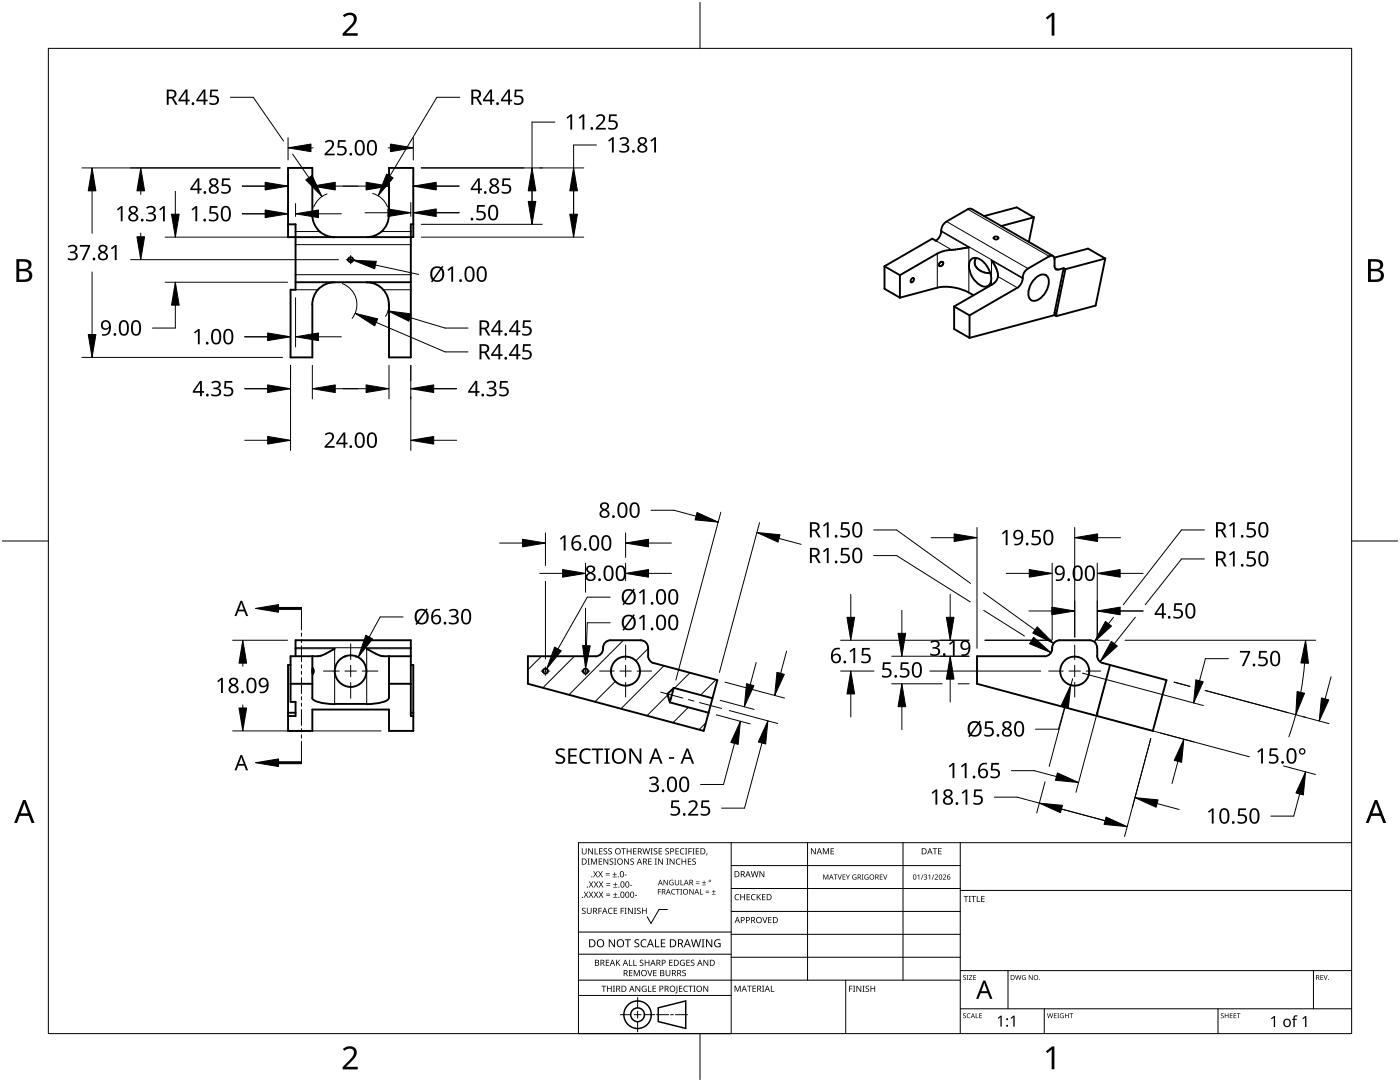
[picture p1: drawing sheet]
<svg xmlns="http://www.w3.org/2000/svg" width="279mm" height="216mm" viewBox="0 0 279 216" stroke-linecap="round" stroke-linejoin="round" font-family="sans-serif">
<g fill="none" stroke="#000" stroke-width=".38">
<path d="M57.5 44.8h1.5v13h-1v13.5h4.3v-10.5a4.4 4.4 0 0 1 4.5-4.5M59 56.3h23M62.3 42.9a4.5 4.5 0 0 0 4.5 4.4M62.3 42.9v-9.4h-4.8v13.8h25v-13.8h-4.9v9.4M70 51.8h.1M73.2 56.3a4.4 4.4 0 0 1 4.4 4.5M77.6 42.9a4.4 4.4 0 0 1-4.4 4.4M82.5 44.8h-.5v26.5h-4.4v-10.5M176.5 53.1l3.1 1.8M176.5 53.1v4.5l3.1 1.8M179.6 54.9v4.5M182 55.6l.3-.1a.57 .57 0 0 1-.5 .8 .56 .56 0 0 1 .2-.7z"/>
<path d="M186.8 48l-.7-.4-9.6 5.5M187.1 50.6l-7.5 4.3M187.5 53.1h.1M187.8 46.2a2.52 2.52 0 0 1-1.1 1.8M188.1 52.3h.1M188.1 52.3a.55 .55 0 0 0-.6 .2 .55 .55 0 0 0 0 .6M188.1 52.3a.54 .54 0 0 1 0 .6 .54 .54 0 0 1-.6 .2M188.9 44.2a2.15 2.15 0 0 0-1.1 2M189.9 49.9l-1.5 .2-1.4 .5M193.3 49.4l-3.4 .5M193.4 49.4h-.1M193.7 51.9a1.75 1.75 0 0 1 2.6 .4 3.9 3.9 0 0 1 1.2 4.5 1.74 1.74 0 0 1-2.6-.5 4 4 0 0 1-1.2-4.4z"/>
<path d="M193.9 41.7l-.5-.1-.3 .2-4.2 2.4M193.9 41.7l16.3 9.4M194.3 58.9a9.9 9.9 0 0 0-7.3-1.5l-7.4 2M194.8 51.5a1.98 1.98 0 0 0 1.6 2.9l1.2 .1M196.4 43.1l6.5-1.7 3.4 2M197.6 54.5h.1M197.9 52h.1M197.9 56.8l-7.5 4.4M197.9 52a5.2 5.2 0 0 1 1.3 3.2M198.4 47.3l.1-.1a.51 .51 0 0 1 .8 .3 .55 .55 0 0 1-1 0zM199.1 55.2a2.11 2.11 0 0 1-1.2 1.7M204.1 55.6a2.65 2.65 0 0 1-1.1 1.8l-9.5 5.5"/>
<path d="M204.1 55.4v.2M206.3 43.4l-6.5 1.7M206.3 43.4l-1 4.9M206.6 55.5a1.5 1.5 0 0 1 2.6 0 4.1 4.1 0 0 1-2.4 4.5 1.28 1.28 0 0 1-1.6-1.7 4.6 4.6 0 0 1 1.4-2.8zM209.4 51.2a.64 .64 0 0 1 .7-.1 .64 .64 0 0 1 .3 .7M209.4 51.1l-4.3 2.5a2.3 2.3 0 0 0-1 1.9M210.4 51.4l6.8-1.8 3.4 2M210.4 53.1a.61 .61 0 0 0 .8 .7l1.1-.3M210.5 51.8v1.3M212.3 53.5l.3 .2M212.3 53.5l-1.8 8.8M212.6 53.7l-1.8 8.8"/>
<path d="M220.6 51.6l-1.9 9.4-7.9 2.1M220.6 51.6l-8 2.1M190.4 61.2v4.4l3.1 1.8M190.4 61.2l3.1 1.7M193.5 62.9v4.5M210.5 62.9l.3 .2M210.5 62.3l.3 .2M210.5 62.3v.6M210.5 62.9l-17 4.5M210.8 62.5v.6M58 132.7h-.5v13.1h4.8v-4.2h15.3v4.2h4.9v-13.1h-.5M59 130.9v-3.1h23v15.1h.5"/>
<path d="M62.3 139.3a1.95 1.95 0 0 0 1.7 .9l2.8 .3M62.3 136.4h-4.3M62.3 130.9v8.4M62.4 133.9h.1M62.4 133.9v.5M62.4 133.4v.5M62.4 134.4h.1M62.4 133.4l.2 .5-.2 .5M62.4 133.4h.1M66.8 129.4l-2.1 1.2-.9 .3h-5.8v9.2h1v2.8h-1.5M69 131h-.2M71.2 131h-.2"/>
<path d="M73.2 129.4l2.1 1.2 .9 .3h5.8M77.6 139.3a1.79 1.79 0 0 1-1.6 .9l-2.8 .3M77.6 136.4h4.4M77.6 130.9v8.4M118.9 130.9h-13.5v5.5l35 9.4 2.8-10.1-12.7-3.4M120.4 129.5a1.55 1.55 0 0 1-1.6 1.5M127.8 127.8a1.46 1.46 0 0 1 1.5 1.5M127.9 127.8h-6.1a1.51 1.51 0 0 0-1.4 1.6M129.3 130.9a1.64 1.64 0 0 0 1.1 1.4M129.4 129.3v1.6M134.5 137.3l-.8 2.9M134.5 137.3l-.6 .5a.94 .94 0 0 0-.4 1.5l.2 .9"/>
<path d="M134.5 137.3l7.7 2M210 129.5a1.54 1.54 0 0 1-1.6 1.5M210 129.3v.1M211.5 127.8a1.49 1.49 0 0 0-1.5 1.5M211.5 127.8h6a1.45 1.45 0 0 1 1.4 1.5M218.9 130.9a1.65 1.65 0 0 0 1.2 1.4l12.7 3.4-2.7 10.1-35.1-9.4v-5.5h13.5M219 129.3v1.6M221.5 132.7l-2.5 9.5v.7M59 142.2h-1.5M66.8 140.5h6.4M82 142.2h.5M133.7 140.2l7.7 2"/>
<circle cx="70" cy="51.8" r=".5"/>
<circle cx="70" cy="133.9" r="3.2"/>
<circle cx="108.8" cy="133.9" r=".5"/>
<circle cx="116.8" cy="133.9" r=".5"/>
<circle cx="124.8" cy="133.9" r="2.91"/>
<circle cx="214.5" cy="133.9" r="2.9"/>
</g>
<g fill="none" stroke="#000" stroke-width=".2">
<path d="M59 57.8h4.5M59 54.8h23M59 46.2h4.8M76.1 46.2h5.9M76.5 57.8h5.5M82 48.8h-23M186.8 48l3.1 1.9M187.1 50.6v6.8M187.8 46.2l5.6 3.2v9M187.8 46l16.3 9.4M188.9 44.2l16.3 9.4M193.1 41.8l16.3 9.3"/>
<path d="M199.2 55.2l3.8 2.2M204.1 55.6l-6.2-3.6v4.8M210.5 53.4l.7 .4M59 129.4h7.8v11.1M82 129.3h-23M82 129.4h-8.8v11.1"/>
</g>
<path d="M108.1 130.9l-2.7 2.7M114.6 130.9l-6.3 6.3M122.8 136l-4.1 4M124.4 127.8l-10.9 10.8M129.4 129.4l-2.5 2.5M132.5 132.8l-8.6 8.6M133.3 138.7l-4.2 4.1M137.7 134.2l-3.1 3.1M142.9 135.6l-3.1 3.1M137.4 141.1l-3.1 3.1M140.9 144.2l-1.4 1.4" fill="none" stroke="#000" stroke-width=".2"/>
<path d="M9.7 9.7h260v196.5h-260z" fill="none" stroke="#000" stroke-width=".2"/>
<path d="M139.7 .5v9.2M.5 108h9.2M269.7 108h9.2M139.7 206.2v9.2" fill="none" stroke="#000" stroke-width=".2"/>
<g fill="#000">
<path d="M68.4 3.1a1.64 1.64 0 0 1 2.8 .4 2.52 2.52 0 0 1-1.2 2.2l-.9 .9h2.3v.5h-3v-.4l1.2-1.2a1.95 1.95 0 0 0 .9-2.2 1.23 1.23 0 0 0-1.8 .1zM208.7 3.5l1.3-.9h.4v4.5h-.5v-4l-.9 .8zM68.4 209.3a1.64 1.64 0 0 1 2.8 .4 2.52 2.52 0 0 1-1.2 2.2l-.9 1h2.3v.5h-3v-.5l1.2-1.2a1.95 1.95 0 0 0 .9-2.1 1.23 1.23 0 0 0-1.8 .1zM208.7 209.8l1.3-1h.4v4.6h-.5v-4l-.9 .7z"/>
<path d="M3.3 51.7h1.3a1.28 1.28 0 0 1 1.7 1.3 1.04 1.04 0 0 1-.9 .9 1.23 1.23 0 0 1 1 1.5 1.23 1.23 0 0 1-1.5 .9h-1.6zM3.8 54.1v1.7h1a.86 .86 0 0 0 1-.9 .86 .86 0 0 0-1.1-.8zM3.8 52.2v1.4h.9a.78 .78 0 0 0 1-.7 .78 .78 0 0 0-1.1-.7z"/>
<path d="M273 51.7h1.3a1.28 1.28 0 0 1 1.7 1.3 1.04 1.04 0 0 1-.8 .9 1.23 1.23 0 0 1 1 1.5 1.23 1.23 0 0 1-1.6 .9h-1.6zM273.6 54.1v1.7h.9a.86 .86 0 0 0 1.1-.9 .86 .86 0 0 0-1.1-.8zM273.6 52.2v1.4h.8a.78 .78 0 0 0 1-.7 .78 .78 0 0 0-1.1-.7z"/>
<path d="M4.6 159.6h.5l1.8 4.6h-.6l-.6-1.4h-1.8l-.5 1.4h-.6zM4.8 160.2l-.7 2.1h1.5z"/>
<path d="M274.3 159.6h.6l1.7 4.6h-.6l-.5-1.4h-1.8l-.6 1.4h-.5zM274.6 160.2l-.7 2.1h1.4z"/>
</g>
<g fill="none" stroke="#000" stroke-width=".2">
<path d="M145.9 168.1v38.1h-30.5v-38.1h154.3M145.9 172.7h45.7M145.9 177.3h45.7M161.2 168.1v27.5M180.2 168.1v27.5M191.6 168.1v38.1M191.6 177.7h78.1M115.4 198.6h30.5M115.4 195.6h76.2M115.4 190.4h30.5M115.4 186h30.5M127.3 199v2.1"/>
<path d="M133.2 181.5h-1.7l-1.6 2.8-.7-1.4M145.9 181.9h45.7M145.9 186.4h45.7M145.9 191h45.7M168.8 195.6v10.6M191.6 193.7h78.1M201.2 193.7v7.6M262.1 193.7v7.6M123.8 202.5h2.1M126.6 202.5h1.3M127.3 201.8v1.4M127.3 203.8v2.1"/>
<path d="M128.6 202.5h2.1M131 202.5h2.4M133.8 202.5h.6M134.8 202.5h2.4M191.6 201.3h78.1M208.4 201.3v4.9M243.1 201.3v4.9"/>
</g>
<g fill="#000">
<path d="M116.1 169.3h.2v.8a.32 .32 0 0 0 .3 .3 .32 .32 0 0 0 .3-.3v-.8h.2v.8a.47 .47 0 0 1-.5 .4 .47 .47 0 0 1-.5-.5zM116.5 177.9h.2l.3 .5 .3-.5h.1l-.4 .6 .4 .6h-.1l-.3-.5-.4 .5h-.1l.4-.6zM117.3 171.3h.4l-.1 .1v1l.1 .1h-.4l.1-.1v-1zM117.4 169.3h.2l.6 1v-1h.1v1.2h-.1l-.7-1v1h-.1zM117.5 177.9h.2l.3 .5 .3-.5h.1l-.4 .6 .4 .6h-.1l-.4-.5-.3 .5h-.1l.4-.6zM117.5 175.9h.2l.3 .5 .3-.5h.1l-.4 .6 .5 .6h-.2l-.3-.5-.4 .5h-.1l.4-.6zM117.9 171.3h.3l.3 1 .4-1h.3v1.2h-.2v-1l-.4 1h-.1l-.4-1v1h-.2zM118.7 169.3h.1v1h.6v.2h-.7zM118.4 173.8h.1l.3 .5 .3-.5h.2l-.4 .6 .4 .7h-.1l-.4-.6-.3 .6h-.1l.4-.7zM118.5 177.9h.2l.2 .5 .3-.5h.2l-.4 .6 .4 .6h-.1l-.4-.5-.3 .5h-.1l.4-.6zM118.5 175.9h.2l.3 .5 .3-.5h.1l-.4 .6 .4 .6h-.1l-.3-.5-.4 .5h-.1l.4-.6zM119.5 171.3h.7v.1h-.6v.4h.5v.2h-.5v.4h.6v.1h-.7z"/>
<path d="M119.6 169.3h.6v.1h-.5v.4h.5v.1h-.5v.4h.5v.2h-.6zM119.4 173.8h.1l.3 .5 .3-.5h.2l-.4 .6 .4 .7h-.1l-.4-.6-.3 .6h-.2l.5-.7zM119.5 177.9h.1l.3 .5 .3-.5h.2l-.4 .6 .4 .6h-.1l-.4-.5-.3 .5h-.1l.4-.6zM119.5 175.9h.2l.3 .5 .3-.5h.1l-.4 .6 .4 .6h-.1l-.4-.5-.3 .5h-.1l.4-.6zM120.9 174.6h.8v.1h-.8zM120.9 174.2h.8v.1h-.8zM121 178.7h.8v.1h-.8zM121 178.3h.8v.1h-.8zM121 176.6h.8v.1h-.8zM121 176.3h.8v.1h-.8zM120.5 169.4l.4-.1h.3l-.1 .1a.25 .25 0 0 0-.4-.1 .25 .25 0 0 0 0 .4l.4 .3 .1 .2-.3 .3-.5-.1v-.1h.2a.27 .27 0 0 0 .4-.1 .27 .27 0 0 0-.3-.3l-.2-.2zM120.4 171.3h.2l.7 1-.1-1h.2v1.2h-.2l-.6-1v1h-.2z"/>
<path d="M121.4 169.4l.5-.1h.2v.1a.25 .25 0 0 0-.4-.1 .25 .25 0 0 0 0 .4l.4 .3v.2l-.2 .3-.5-.1v-.1h.1a.27 .27 0 0 0 .5-.1 .27 .27 0 0 0-.4-.3l-.2-.2zM122.3 174.9h.8v.2h-.8zM122.4 179h.8v.1h-.8zM122.4 177h.8v.1h-.8zM121.7 171.4l.4-.1 .3 .1-.1 .1a.25 .25 0 0 0-.4-.1 .25 .25 0 0 0 0 .4 .42 .42 0 0 1 .5 .5 .42 .42 0 0 1-.7 .2l-.1-.2 .2 .1a.27 .27 0 0 0 .5-.2 .27 .27 0 0 0-.4-.3l-.2-.2zM122.6 174h.1v.4h.4v.1h-.4v.4h-.1v-.4h-.3v-.1h.3zM122.7 178.1h.1v.4h.4v.1h-.4v.3h-.1v-.3h-.3v-.1h.3zM122.7 176.1h.2v.3h.3v.2h-.3v.3h-.2v-.3h-.3v-.2h.3zM122.6 171.3h.4l-.1 .1v1l.1 .1h-.4l.1-.1v-1zM124 169.3h.9v.1h-.4v1.1h-.1v-1.1h-.4zM124.7 174.5h.4v.2h-.4zM124.6 171.3h.1l.7 1v-1h.1v1.2h-.2l-.6-1v1h-.1z"/>
<path d="M125.7 176.6h.5v.1h-.5zM125.1 169.3h.1v.5h.7v-.5h.1v1.2h-.1v-.6h-.7v.6h-.1zM125.8 171.4l.5-.1 .2 .1v.1a.25 .25 0 0 0-.4-.1 .25 .25 0 0 0 0 .4 .42 .42 0 0 1 .4 .5 .42 .42 0 0 1-.7 .2v-.2l.1 .1a.27 .27 0 0 0 .5-.2 .27 .27 0 0 0-.4-.3l-.2-.2zM126.7 178.6h.4v.2h-.4zM126.4 169.3h.6v.1h-.5v.4h.5v.1h-.5v.4h.5v.2h-.6zM128.2 169.3h.2l.2 1 .3-1h.2l.2 1 .3-1h.1l-.3 1.2h-.1l-.3-1.1-.3 1.1h-.2zM129.4 171.3h.7v.1h-.6v.4h.5v.2h-.5v.4h.6v.1h-.7zM129.8 169.3h.5l-.2 .1v1l.2 .1h-.5l.2-.1v-1zM130.7 171.3h.4l-.1 .1v1l.1 .1h-.4l.1-.1v-1zM130.5 169.4l.4-.1h.3l-.1 .1a.25 .25 0 0 0-.4-.1 .25 .25 0 0 0 0 .4l.4 .3 .1 .2-.2 .3-.6-.1v-.1h.2a.27 .27 0 0 0 .4-.1 .27 .27 0 0 0-.3-.3l-.2-.2zM131.3 177.4h.6v.1h-.5v.4h.5v.1h-.5v.5h-.1zM131.4 169.3h.7v.1h-.5v.4h.5v.1h-.5v.4h.5v.2h-.7z"/>
<path d="M131.3 171.3h.2l.7 1v-1h.1v1.2h-.2l-.6-1v1h-.2zM132.4 175.6h.2l.6 .9v-.9h.1v1h-.2l-.6-.9v.9h-.1zM133 171.3h.4l-.1 .1v1l.1 .1h-.4l.1-.1v-1zM132.8 169.4l.4-.1h.3l-.1 .1a.25 .25 0 0 0-.3-.1 .25 .25 0 0 0 0 .4l.4 .3v.2l-.2 .3-.5-.1v-.1h.1a.27 .27 0 0 0 .5-.1 .27 .27 0 0 0-.4-.3l-.2-.2zM133.7 175.7l.5-.2 .2 .1v.1a.45 .45 0 0 0-.7 .4 .45 .45 0 0 0 .6 .4v-.3h-.2v-.1h.3v.5a.6 .6 0 0 1-.8-.1 .6 .6 0 0 1 .1-.8zM134.1 177.5l.4-.1h.3l-.1 .2a.44 .44 0 0 0-.6 .4 .44 .44 0 0 0 .6 .3 .52 .52 0 0 1-.7 0 .52 .52 0 0 1 .1-.8zM133.6 171.3h.2l.7 1v-1h.1v1.2h-.2l-.6-1v1h-.2zM134.9 177.4h.8v.1h-.4v1h-.1v-1h-.3zM135 171.5l.5-.2 .3 .1-.1 .1a.49 .49 0 0 0-.7 .4 .49 .49 0 0 0 .7 .5 .52 .52 0 0 1-.6 0 .52 .52 0 0 1-.2-.6zM134.8 169.3h.7v.1h-.6v.4h.5v.1h-.5v.4h.6v.2h-.7zM134.7 175.6h.1v.7a.28 .28 0 0 0 .3 .2 .28 .28 0 0 0 .3-.2v-.7h.1v.7a.42 .42 0 0 1-.4 .4 .42 .42 0 0 1-.4-.4zM135.8 175.6h.2v.9h.4v.1h-.6z"/>
<path d="M135.8 177.4h.3l-.1 .1v.9l.1 .1h-.3l.1-.1v-.9zM135.8 169.4l.4-.1h.4l-.1 .1h-.2a.49 .49 0 0 0-.4 .6 .49 .49 0 0 0 .7 .3 .52 .52 0 0 1-.7 .1 .52 .52 0 0 1-.2-.6zM136 171.3h.2v.5h.6v-.5h.1v1.2h-.1v-.5h-.6v.5h-.2zM136.7 169.3h.5l-.2 .1v1l.2 .1h-.5l.2-.1v-1zM137.4 169.3h.7v.1h-.6v.4h.5v.2h-.5v.5h-.1zM137.3 171.3h.7v.1h-.6v.4h.5v.2h-.5v.4h.6v.1h-.7zM137.6 177.4h.1l.6 .9v-.9h.1v1.1h-.1l-.6-.9v.9h-.1zM138.2 169.3h.4l-.1 .1v1l.1 .1h-.4l.1-.1v-1zM138.9 176.2h.7v.1h-.7zM138.9 175.9h.7v.1h-.7zM138.2 171.4l.4-.1 .3 .1-.1 .1a.25 .25 0 0 0-.4-.1 .25 .25 0 0 0 0 .4 .42 .42 0 0 1 .5 .5 .42 .42 0 0 1-.7 .2l-.1-.2 .2 .1a.27 .27 0 0 0 .5-.2 .27 .27 0 0 0-.4-.3l-.2-.2zM138.9 169.3h.6v.1h-.5v.4h.5v.1h-.5v.4h.5v.2h-.6z"/>
<path d="M139.7 177.4h.1v1h.5v.1h-.6zM140.1 176.5h.8v.1h-.8zM140.5 175.7h.1v.3h.3v.2h-.3v.3h-.1v-.3h-.4v-.2h.4zM140.8 178h.7v.2h-.7zM140.8 177.7h.7v.1h-.7zM141 170.3h.2l-.3 .4zM142.1 178.4h.7v.1h-.7zM142.4 177.6h.1v.3h.3v.1h-.3v.3h-.1v-.3h-.3v-.1h.3zM146.8 178.6l.4-.2 .3 .1v.1a.49 .49 0 0 0-.7 .4 .49 .49 0 0 0 .7 .5 .52 .52 0 0 1-.7 0 .52 .52 0 0 1-.2-.6zM147.7 178.4h.2v.5h.6v-.5h.2v1.2h-.2v-.5h-.6v.5h-.2zM149 178.4h.7v.1h-.5v.4h.4v.2h-.4v.4h.5v.1h-.7zM150 178.6l.5-.2 .3 .1-.1 .1a.49 .49 0 0 0-.7 .4 .49 .49 0 0 0 .8 .5 .52 .52 0 0 1-.7 0 .52 .52 0 0 1-.2-.6z"/>
<path d="M149.8 173.8h.2l.3 1.1 .2-1.1h.2l.3 1.1 .2-1.1h.2l-.3 1.2h-.2l-.3-1-.3 1h-.1zM151 178.4h.2v.6l.5-.6h.2l-.5 .5 .5 .7h-.2l-.4-.6-.1 .6h-.2zM151.6 173.8h.1l.7 1v-1h.1v1.2h-.1l-.7-1v1h-.1zM152.1 178.4h.7v.1h-.6v.4h.5v.2h-.5v.4h.6v.1h-.7zM161.8 169.3h.2l.7 1v-1h.1v1.2h-.2l-.6-1v1h-.2zM164.3 174.5h.2l.3 .8 .3-.8h.2v1h-.1v-.9l-.5 .9-.3-.9v.9h-.1zM164.2 169.3h.2l.4 .9 .4-.9h.2v1.2h-.1v-1.1l-.4 1.1h-.1l-.4-1.1v1.1h-.2zM165.8 169.3h.6v.1h-.5v.4h.5v.1h-.5v.4h.5v.2h-.6zM166.4 174.5h.7v.1h-.3v.9h-.1v-.9h-.3zM167.2 174.5h.1l.3 .9 .3-.9h.1l-.3 1h-.2zM168.2 174.5h.5v.1h-.4v.3h.4v.1h-.4v.4h.4v.1h-.5zM168.8 174.5h.1l.3 .5 .3-.5h.1l-.3 .6v.4h-.2v-.4z"/>
<path d="M170.2 174.6l.5-.1h.2v.2a.42 .42 0 0 0-.7 .3 .42 .42 0 0 0 .6 .4v-.3h-.2v-.1h.3v.5a.56 .56 0 0 1-.7-.1 .56 .56 0 0 1 0-.8zM172 174.5h.3l-.1 .1v.8l.1 .1h-.3l.1-.1v-.8zM172.6 174.6l.5-.1h.2v.2a.42 .42 0 0 0-.7 .3 .42 .42 0 0 0 .6 .4v-.3h-.2v-.1h.3v.5a.56 .56 0 0 1-.7-.1 .56 .56 0 0 1 0-.8zM175.6 174.5h.6v.1h-.5v.3h.4v.1h-.4v.4h.5v.1h-.6zM176.2 174.5h.2l.3 .9 .3-.9h.1l-.4 1h-.1zM183.1 174.7l.4-.2v1h-.2v-.9l-.2 .2zM184.2 174.5h.1l-.4 1h-.1zM184.4 174.6h.5l.1 .2-.2 .2a.32 .32 0 0 1 .2 .4 .32 .32 0 0 1-.5 .1l-.1-.1a.26 .26 0 0 0 .4 .1 .26 .26 0 0 0 0-.4l-.3-.2a.23 .23 0 0 0 .3 0 .23 .23 0 0 0-.1-.4 .23 .23 0 0 0-.3 .2zM185.2 174.7l.4-.2v1h-.1v-.9l-.2 .2zM186.3 174.5h.2l-.4 1h-.2zM186.1 169.3h.9v.1h-.3v1.1h-.2v-1.1h-.4zM186.5 174.6a.37 .37 0 0 1 .6 0 .37 .37 0 0 1-.2 .6l-.2 .2h.5v.1h-.7l.3-.4a.27 .27 0 0 0 .3-.3 .27 .27 0 0 0-.4-.2z"/>
<path d="M187.2 169.3h.7v.1h-.5v.4h.5v.1h-.5v.4h.5v.2h-.7zM188.2 174.6a.37 .37 0 0 1 .6 0 .37 .37 0 0 1-.3 .6l-.2 .2h.5v.1h-.6l.2-.4a.27 .27 0 0 0 .3-.3 .27 .27 0 0 0-.4-.2zM192.3 178.8h.9v.1h-.3v1.1h-.2v-1.1h-.4zM193.3 178.8h.5l-.2 .1v1l.2 .1h-.5l.2-.1v-1zM193.8 178.8h1v.1h-.4v1.1h-.2v-1.1h-.4zM194.9 178.8h.2v1.1h.5v.1h-.7zM195.8 178.8h.7v.1h-.5v.4h.5v.1h-.5v.5h.5v.1h-.7zM116.2 181.3l.4-.2 .3 .1-.1 .1a.25 .25 0 0 0-.4-.1 .25 .25 0 0 0 0 .4l.4 .2 .1 .3-.3 .3-.5-.1v-.1h.2a.27 .27 0 0 0 .4-.1 .27 .27 0 0 0-.3-.3l-.2-.2zM117.1 181.1h.2v.8a.32 .32 0 0 0 .3 .3 .32 .32 0 0 0 .3-.3v-.8h.2v.8a.47 .47 0 0 1-.5 .5 .47 .47 0 0 1-.5-.5zM119.4 181.1h.7v.2h-.5v.4h.5v.1h-.5v.6h-.2zM120 196.7h1v.1h-.4v1.1h-.2v-1.1h-.4zM120.9 191.5h.7v.1h-.5v.4h.4v.2h-.4v.4h.5v.1h-.7z"/>
<path d="M121.5 181.3l.4-.2 .4 .1-.1 .1a.49 .49 0 0 0-.7 .5 .49 .49 0 0 0 .7 .4 .52 .52 0 0 1-.6 .1 .52 .52 0 0 1-.3-.6zM121.1 196.7h.2v.5h.6v-.5h.2v1.2h-.2v-.6h-.6v.6h-.2zM121.5 187.4h.2l.9 1.3v-1.3h.1v1.6h-.2l-.8-1.3v1.3h-.2zM122.3 196.7h.4l-.1 .1v1l.1 .1h-.4l.2-.1v-1zM122.5 181.1h.7v.2h-.6v.4h.5v.1h-.5v.4h.6v.2h-.7zM122.9 191.5h.2v.6l.5-.6h.2l-.5 .5 .5 .7h-.2l-.4-.6-.1 .6h-.2zM123.9 181.1h.6v.2h-.5v.4h.5v.1h-.5v.6h-.1zM124.7 181.1h.4l-.2 .2v.9l.2 .2h-.4l.1-.2v-.9zM124.7 187.4h1.2v.2h-.5v1.4h-.2v-1.4h-.5zM125.5 191.5h.2v1.1h.5v.1h-.7zM125.5 193.6h.7v.1h-.5v.4h.5v.1h-.5v.4h.5v.2h-.7zM125.3 181.1h.2l.7 1.1-.1-1.1h.2v1.3h-.2l-.6-1v1h-.2z"/>
<path d="M126.4 191.5h.2v1.1h.5v.1h-.7zM126.5 181.1h.5l-.2 .2v.9l.2 .2h-.5l.2-.2v-.9zM126.5 193.6h.2l.4 1 .4-1h.2v1.2h-.2v-1.1l-.4 1.1h-.1l-.4-1.1v1.1h-.1zM126.7 187.6l.3-.2 .6 .1-.2 .1a.33 .33 0 0 0-.6 .2 .33 .33 0 0 0 .4 .4 .47 .47 0 0 1 .4 .6 .47 .47 0 0 1-.7 .2h-.3v-.2h.2a.35 .35 0 0 0 .6-.2 .35 .35 0 0 0-.5-.4l-.3-.2zM126.8 196.7h.2l.6 1v-1h.2v1.2h-.2l-.7-1 .1 1h-.2zM127.2 181.3l.4-.2 .3 .1-.1 .1a.25 .25 0 0 0-.4-.1 .25 .25 0 0 0 0 .4l.4 .2 .1 .3-.3 .3-.5-.1v-.1h.2a.27 .27 0 0 0 .4-.1 .27 .27 0 0 0-.3-.3l-.2-.2zM127.7 191.6l.5-.1 .2 .1v.1a.25 .25 0 0 0-.4-.1 .25 .25 0 0 0 0 .4l.4 .2v.3l-.2 .2h-.5v-.2l.1 .1a.27 .27 0 0 0 .5-.2 .27 .27 0 0 0-.4-.3l-.2-.2zM128 187.6l.6-.2 .4 .1v.2a.64 .64 0 0 0-1 .5 .64 .64 0 0 0 1 .6v.2a.83 .83 0 0 1-1.1-.3 .83 .83 0 0 1 .1-1.1zM128.2 196.8l.6-.1 .2 .1v.1a.5 .5 0 0 0-.8 .4 .5 .5 0 0 0 .7 .5v-.4h-.3v-.1h.4v.6a.66 .66 0 0 1-.8-.2 .66 .66 0 0 1 0-.9zM128.1 181.1h.2v.6h.6v-.6h.2v1.3h-.2v-.6h-.6v.6h-.2zM129.2 193.6h.1l.4 1 .3-1h.2l-.4 1.2h-.2zM129.3 196.7h.2v1.1h.5v.1h-.7z"/>
<path d="M128.7 191.5h.1v.5h.6v-.5h.2v1.2h-.2v-.5h-.6v.5h-.1zM130.7 187.4h.2v1.4h.7v.2h-.9zM130.2 196.7h.7v.1h-.5v.4h.5v.1h-.5v.5h.5v.1h-.7zM130.4 193.6h.6v.1h-.5v.4h.5v.1h-.5v.4h.5v.2h-.6zM131.9 187.4h.9v.2h-.7v.5h.6v.2h-.6v.5h.7v.2h-.9zM132.8 193.6h.2v.7a.32 .32 0 0 0 .3 .4 .32 .32 0 0 0 .3-.4v-.7h.2v.7a.47 .47 0 0 1-.5 .5 .47 .47 0 0 1-.5-.5zM133.5 191.5h.7v.1h-.5v.4h.5v.2h-.5v.4h.5v.1h-.7zM135 196.7h.2v1.3l-.1 .2h-.3l-.1-.1 .3-.2zM135.5 196.7h.7v.1h-.5v.4h.4v.1h-.4v.5h.5v.1h-.7zM135.8 191.7l.5-.2 .4 .1-.1 .1a.5 .5 0 0 0-.8 .4 .5 .5 0 0 0 .7 .5v-.4h-.2v-.1h.4v.6a.66 .66 0 0 1-.9-.1 .66 .66 0 0 1 0-.9zM136.2 193.7l.4-.2 .3 .1-.1 .1a.25 .25 0 0 0-.4-.1 .25 .25 0 0 0 0 .4 .42 .42 0 0 1 .5 .6 .42 .42 0 0 1-.7 .2l-.1-.2h.2a.27 .27 0 0 0 .5-.1 .27 .27 0 0 0-.4-.3l-.2-.2zM136.5 196.8l.5-.1 .3 .1-.1 .1a.49 .49 0 0 0-.7 .4 .49 .49 0 0 0 .8 .4 .52 .52 0 0 1-.7 .1 .52 .52 0 0 1-.2-.6z"/>
<path d="M137 191.5h.7v.1h-.6v.4h.5v.2h-.5v.4h.6v.1h-.7zM137.4 196.7h.9v.1h-.4v1.1h-.1v-1.1h-.4zM137.9 191.6l.4-.1 .3 .1-.1 .1a.25 .25 0 0 0-.4-.1 .25 .25 0 0 0 0 .4l.4 .2 .1 .3-.2 .2h-.6v-.2l.2 .1a.27 .27 0 0 0 .5-.2 .27 .27 0 0 0-.4-.3l-.2-.2zM138.4 196.7h.4l-.1 .1v1l.1 .1h-.4l.1-.1v-1zM137.9 187.4h.2l.3 1.4 .4-1.4h.2l.4 1.4 .3-1.4h.2l-.4 1.6h-.2l-.4-1.3-.4 1.3h-.2zM140 187.4h.6l-.2 .2v1.3l.2 .1h-.6l.2-.1v-1.3zM140.4 196.7h.1l.7 1v-1h.1v1.2h-.1l-.7-1v1h-.1zM140.4 191.5h.2l.6 1v-1h.1v1.2h-.1l-.7-1v1h-.1zM140.9 187.4h.2l.9 1.3v-1.3h.2v1.6h-.3l-.8-1.3v1.3h-.2zM142.7 187.6l.7-.2 .4 .1-.1 .2a.65 .65 0 0 0-1 .5 .65 .65 0 0 0 .9 .6v-.4h-.3v-.2h.5v.7a.86 .86 0 0 1-1.1-.1 .86 .86 0 0 1 0-1.2zM146.6 196.7h.2l.4 1 .4-1h.2v1.2h-.1v-1.1l-.4 1.1h-.2l-.4-1.1v1.1h-.1zM149.1 196.7h.9v.1h-.4v1.1h-.1v-1.1h-.4z"/>
<path d="M150.2 196.7h.7v.1h-.6v.4h.5v.1h-.5v.5h.6v.1h-.7zM152.1 183h.2l.3 1 .4-1h.2l-.5 1.2h-.1zM152.1 196.7h.4l-.1 .1v1l.1 .1h-.4l.1-.1v-1zM153.8 196.7h.2v1.1h.5v.1h-.7zM153.3 183h.7v.1h-.5v.4h.5v.1h-.5v.5h.5v.1h-.7zM169.5 196.7h.6v.1h-.5v.5h.5v.1h-.5v.5h-.1zM170.2 196.7h.5l-.2 .1v1l.2 .1h-.5l.2-.1v-1zM170.9 196.7h.2l.6 1v-1h.2v1.2h-.2l-.6-1v1h-.2zM172.1 196.7h.5l-.2 .1v1l.2 .1h-.5l.2-.1v-1zM172.8 196.8l.4-.1h.2v.2a.25 .25 0 0 0-.4-.1 .25 .25 0 0 0 0 .4l.4 .2 .1 .3-.3 .2h-.5v-.2l.2 .1a.27 .27 0 0 0 .4-.2 .27 .27 0 0 0-.3-.3l-.3-.2zM173.7 196.7h.2v.5h.6v-.5h.2v1.2h-.2v-.6h-.6v.6h-.2zM192.2 194.7l.4-.1h.2l-.1 .1a.24 .24 0 0 0-.3 0 .24 .24 0 0 0-.1 .3 .24 .24 0 0 0 .4 .1l.1 .1-.1 .3h-.4l-.1-.1a.24 .24 0 0 0 .3 .1 .24 .24 0 0 0 .1-.3l-.4-.3z"/>
<path d="M192.9 194.6h.4l-.1 .1v.7l.1 .1h-.4l.1-.1v-.7zM193.4 194.6h.6l-.5 .8h.6v.1h-.7l.5-.8h-.5zM194.2 194.6h.6v.1h-.4v.3h.4v.1h-.4v.3h.4v.1h-.6zM202.6 194.6h.1l.2 .8 .2-.8h.2l.2 .8 .2-.8h.1l-.2 .9h-.2l-.2-.8-.2 .8h-.2zM204.1 194.7l.3-.1h.3l-.1 .1a.4 .4 0 0 0-.6 .4 .4 .4 0 0 0 .6 .3v-.3l-.2-.1h.3v.5a.53 .53 0 0 1-.7-.1 .53 .53 0 0 1 .1-.7zM205.3 194.6h.2l.5 .8v-.8h.1v.9h-.2l-.5-.8v.8h-.1zM263.5 194.6h.6v.1h-.5v.3h.4v.1h-.4v.3h.5v.1h-.6zM264.1 194.6h.2l.2 .8 .3-.8h.2l-.4 .9h-.1zM192.2 202.3l.4-.1h.2l-.1 .1a.24 .24 0 0 0-.3 0 .24 .24 0 0 0-.1 .3 .24 .24 0 0 0 .4 .1l.1 .2-.1 .2-.4 .1-.1-.2a.24 .24 0 0 0 .3 .1 .24 .24 0 0 0 .1-.3l-.4-.2zM193.1 202.3l.6-.1-.3 .1a.4 .4 0 0 0-.3 .5 .4 .4 0 0 0 .5 .2 .46 .46 0 0 1-.6 0 .46 .46 0 0 1 .1-.7zM194.7 202.2h.1v.8h.5v.2h-.6zM195.4 202.2h.6v.1h-.4v.3h.4v.1h-.4v.4h.4v.1h-.6z"/>
<path d="M199.1 203.1l.6-.4h.2v2.1h-.2v-1.9l-.5 .4zM201.7 203.1l.6-.4h.2v2.1h-.3v-1.9l-.4 .4zM209 202.2h.1l.2 .8 .2-.8h.1l.3 .8 .2-.8h.1l-.3 1h-.1l-.2-.9-.3 .9h-.1zM210.3 202.2h.6v.1h-.4v.3h.3v.1h-.3v.4h.4v.1h-.6zM211 202.2h.4l-.2 .1v.8l.2 .1h-.4l.1-.1v-.8zM211.6 202.3l.7-.1-.1 .1a.4 .4 0 0 0-.6 .4 .4 .4 0 0 0 .6 .3v-.2l-.2-.2h.3v.5a.53 .53 0 0 1-.7-.1 .53 .53 0 0 1 0-.7zM212.5 202.2h.2v.4h.5v-.4h.1v1h-.1v-.5h-.5v.5h-.2zM213.4 202.2h.8v.1h-.3v.9h-.2v-.9h-.3zM243.7 202.3l.3-.1h.2v.1a.24 .24 0 0 0-.3 0 .24 .24 0 0 0-.1 .3 .24 .24 0 0 0 .3 .1l.1 .2-.1 .2-.4 .1-.1-.2a.24 .24 0 0 0 .4 .1 .24 .24 0 0 0 0-.3l-.3-.2zM244.4 202.2h.2v.4h.5v-.4h.1v1h-.1v-.5h-.5v.5h-.2zM245.4 202.2h.6v.1h-.4v.3h.4v.1h-.4v.4h.4v.1h-.6zM246.2 202.2h.5v.1h-.4v.3h.4v.1h-.4v.4h.4v.1h-.5z"/>
<path d="M246.8 202.2h.8v.1h-.3v.9h-.2v-.9h-.3zM253.7 203.2l.6-.5h.2v2.2h-.3v-1.9l-.4 .4zM258.2 202.7l.3-.1h.5l-.1 .3-.4-.1-.1 .2v.3h.4v.2h-.4v1.4h-.3v-1.4h-.3l.3-.2zM259.9 203.2l.6-.5h.2v2.2h-.2v-1.9l-.5 .4z"/>
<path d="M116.1 171.3h.4a.61 .61 0 0 1 .6 .6 .61 .61 0 0 1-.6 .6h-.4zM116.3 171.4v1h.1a.48 .48 0 0 0 .5-.5 .48 .48 0 0 0-.4-.5z"/>
<path d="M122.7 169.9a.61 .61 0 0 1 1.2 0 .61 .61 0 0 1-1.2 0zM123 169.5a.47 .47 0 0 0-.1 .7 .47 .47 0 0 0 .8 0v-.1a.45 .45 0 0 0-.1-.6 .45 .45 0 0 0-.6 0z"/>
<path d="M123.1 171.9a.61 .61 0 0 1 1.2 0 .61 .61 0 0 1-1.2 0zM123.5 171.5l-.2 .4a.45 .45 0 0 0 .7 .4 .45 .45 0 0 0 0-.8l-.2-.1z"/>
<path d="M123.9 173.9a.51 .51 0 0 1 .6 .1 .51 .51 0 0 1 0 .7 .44 .44 0 0 1-.6 .3 .44 .44 0 0 1-.2-.6zM123.9 174v.1a.48 .48 0 0 0 .3 .8 .53 .53 0 0 0 .2-.5 .53 .53 0 0 0-.4-.4z"/>
<path d="M124 178a.44 .44 0 0 1 .5 0 .44 .44 0 0 1 .1 .5 .46 .46 0 0 1-.4 .7 .46 .46 0 0 1-.4-.7zM124.1 178.1l-.1 .2a.45 .45 0 0 0 .3 .7 .53 .53 0 0 0 .2-.5 .53 .53 0 0 0-.4-.4z"/>
<path d="M124 176a.44 .44 0 0 1 .5 0 .44 .44 0 0 1 .1 .5 .46 .46 0 0 1-.4 .6 .46 .46 0 0 1-.4-.7zM124.1 176.1l-.1 .4a.31 .31 0 0 0 .2 .5 .31 .31 0 0 0 .3-.5l-.1-.4z"/>
<path d="M124.9 178a.5 .5 0 0 1 .7 .1 .5 .5 0 0 1 0 .6 .44 .44 0 0 1-.6 .4 .44 .44 0 0 1-.2-.6zM125 178.1a.48 .48 0 0 0-.1 .6 .48 .48 0 0 0 .4 .3l.1-.8-.2-.2z"/>
<path d="M124.9 176a.44 .44 0 0 1 .6 0 .44 .44 0 0 1 .1 .5 .46 .46 0 0 1-.5 .6 .46 .46 0 0 1-.3-.7zM125 176.1l-.1 .4a.31 .31 0 0 0 .3 .5 .31 .31 0 0 0 .2-.5v-.4z"/>
<path d="M125.9 178a.5 .5 0 0 1 .6 .1 .5 .5 0 0 1 0 .6 .44 .44 0 0 1-.5 .4 .44 .44 0 0 1-.2-.6zM126 178.1l-.1 .1a.48 .48 0 0 0 .4 .8 .53 .53 0 0 0 .2-.5 .53 .53 0 0 0-.5-.4z"/>
<path d="M127.3 169.3h.3a.35 .35 0 0 1 .5 .2 .35 .35 0 0 1-.3 .4l.4 .6h-.2l-.3-.5h-.3v.5h-.1zM127.4 169.4v.4h.2a.23 .23 0 0 0 .3-.2 .23 .23 0 0 0-.3-.2z"/>
<path d="M127.5 171.3h.2l.4 1.2h-.1l-.2-.4h-.4l-.2 .4h-.1zM127.6 171.5l-.2 .5h.4z"/>
<path d="M128.3 171.3h.3a.35 .35 0 0 1 .5 .2 .35 .35 0 0 1-.3 .5l.4 .5h-.2l-.3-.5h-.2v.5h-.2zM128.5 171.4v.5h.1a.23 .23 0 0 0 .3-.2 .23 .23 0 0 0-.3-.3z"/>
<path d="M131.7 175.5h.1l.5 1.1h-.2l-.1-.3h-.4l-.2 .3h-.1zM131.8 175.7l-.2 .5h.4z"/>
<path d="M132.1 177.4h.3a.31 .31 0 0 1 .4 .2 .31 .31 0 0 1-.2 .4l.3 .5h-.2l-.3-.5h-.2v.5h-.1zM132.2 177.5v.4h.2a.21 .21 0 0 0 .2-.2 .21 .21 0 0 0-.2-.2z"/>
<path d="M133.3 177.4h.1l.5 1.1h-.2l-.1-.4h-.4l-.2 .4h-.1zM133.4 177.5l-.2 .5h.4z"/>
<path d="M133.8 169.3h.6l.1 .2-.1 .4-.5 .1v.5h-.1zM133.9 169.4v.5a.29 .29 0 0 0 .5-.3 .29 .29 0 0 0-.5-.2z"/>
<path d="M136.9 175.5h.1l.4 1.1h-.1l-.1-.3h-.5l-.1 .3h-.1zM137 175.7l-.2 .5h.3z"/>
<path d="M136.2 177.9a.55 .55 0 0 1 1.1 0 .55 .55 0 0 1-1.1 0zM136.4 177.9a.45 .45 0 0 0 .9 0 .45 .45 0 0 0-.9 0z"/>
<path d="M137.6 175.6h.3a.31 .31 0 0 1 .4 .2 .31 .31 0 0 1-.2 .4l.3 .4h-.2l-.2-.4h-.3v.4h-.1zM137.7 175.7v.4h.2a.21 .21 0 0 0 .3-.2 .21 .21 0 0 0-.3-.2z"/>
<path d="M139 177.4h.1l.4 1.1h-.1l-.1-.4h-.5l-.1 .4h-.1zM139.1 177.5l-.2 .5h.3z"/>
<path d="M139.8 169.3h.4a.54 .54 0 0 1 .6 .6 .56 .56 0 0 1-.7 .6h-.3zM140 169.4v.9h.1a.48 .48 0 0 0 .5-.4 .48 .48 0 0 0-.4-.5z"/>
<path d="M141.4 175.8a.25 .25 0 0 1 .5 0 .25 .25 0 0 1-.5 0zM141.5 175.8a.15 .15 0 0 0 .3 0 .15 .15 0 0 0-.3 0z"/>
<path d="M146.6 173.8h.4a.61 .61 0 0 1 .6 .6 .61 .61 0 0 1-.7 .6h-.3zM146.8 174v.9h.1a.43 .43 0 0 0 .5-.5 .41 .41 0 0 0-.4-.4z"/>
<path d="M147.8 173.8h.4a.35 .35 0 0 1 .4 .3 .35 .35 0 0 1-.2 .4l.3 .5h-.2l-.3-.5h-.2v.5h-.2zM148 174v.4h.2a.23 .23 0 0 0 .3-.2 .23 .23 0 0 0-.3-.2z"/>
<path d="M149.2 173.8h.1l.5 1.2h-.1l-.2-.3h-.5l-.1 .3h-.2zM149.3 174l-.2 .5h.4z"/>
<path d="M153 178.4h.4a.55 .55 0 0 1 .6 .6 .56 .56 0 0 1-.6 .6h-.4zM153.2 178.5v1h.1a.48 .48 0 0 0 .5-.5 .48 .48 0 0 0-.4-.5z"/>
<path d="M163.4 169.2h.2l.5 1.3h-.2l-.2-.4h-.4l-.2 .4h-.1zM163.5 169.4l-.2 .6h.4z"/>
<path d="M165.8 174.5h.2l.4 1h-.2l-.1-.3h-.4l-.1 .3h-.2zM165.9 174.6l-.2 .5h.4z"/>
<path d="M171.2 174.5h.2a.29 .29 0 0 1 .4 .2 .29 .29 0 0 1-.2 .4l.3 .4h-.2l-.2-.4h-.2v.4h-.1zM171.3 174.6v.4h.1a.2 .2 0 0 0 .3-.2 .2 .2 0 0 0-.3-.2z"/>
<path d="M173.4 175a.55 .55 0 0 1 1.1 0 .55 .55 0 0 1-1.1 0zM173.7 175a.38 .38 0 0 0 .7 0 .38 .38 0 0 0-.7 0z"/>
<path d="M174.7 174.5h.3a.29 .29 0 0 1 .3 .2 .29 .29 0 0 1-.2 .4l.3 .4h-.1l-.3-.4h-.2v.4h-.1zM174.8 174.6v.4h.2a.2 .2 0 0 0 .2-.2 .2 .2 0 0 0-.2-.2z"/>
<path d="M182.3 174.6h.4l.2 .5a.38 .38 0 0 1-.5 .4 .38 .38 0 0 1-.2-.6zM182.4 174.6l-.1 .2a.38 .38 0 0 0 .3 .6 .41 .41 0 0 0 .2-.5 .41 .41 0 0 0-.4-.3z"/>
<path d="M184 169.3h.3a.61 .61 0 0 1 .6 .6 .61 .61 0 0 1-.6 .6h-.3zM184.1 169.4v.9h.2a.43 .43 0 0 0 .5-.4 .41 .41 0 0 0-.5-.5z"/>
<path d="M185.5 169.2h.1l.5 1.3h-.1l-.2-.4h-.5l-.1 .4h-.2zM185.6 169.4l-.2 .6h.4z"/>
<path d="M187.5 174.6l.1-.1a.51 .51 0 0 1 .4 .5 .51 .51 0 0 1-.5 .5l-.1-.4zM187.6 174.6l-.1 .2a.38 .38 0 0 0 .3 .6 .41 .41 0 0 0 .1-.5 .41 .41 0 0 0-.3-.3z"/>
<path d="M189.1 174.6l.5-.1-.4 .2-.1 .3a.33 .33 0 0 1 .5 .1 .33 .33 0 0 1-.2 .5 .33 .33 0 0 1-.4-.4zM189.1 175.2a.25 .25 0 0 0 .5 0 .25 .25 0 0 0-.5 0z"/>
<path d="M118.4 181.1h.3a.35 .35 0 0 1 .4 .3 .35 .35 0 0 1-.2 .4l.3 .6h-.1l-.3-.5h-.3v.5h-.1zM118.5 181.3v.4h.2a.23 .23 0 0 0 .3-.2 .23 .23 0 0 0-.3-.2z"/>
<path d="M118.7 191.5h.4a.31 .31 0 0 1 .4 .2 .31 .31 0 0 1-.2 .4 .33 .33 0 0 1 .3 .4 .33 .33 0 0 1-.4 .2h-.5zM118.9 192.2v.4h.2a.23 .23 0 0 0 .3-.2 .23 .23 0 0 0-.3-.2zM118.9 191.6v.4h.2a.21 .21 0 0 0 .3-.2 .21 .21 0 0 0-.3-.2z"/>
<path d="M117.6 187.4h.5a.71 .71 0 0 1 .7 .8 .73 .73 0 0 1-.8 .8h-.4zM117.8 187.6v1.2h.2a.56 .56 0 0 0 .6-.6 .54 .54 0 0 0-.6-.6z"/>
<path d="M119.8 191.5h.4a.35 .35 0 0 1 .4 .3 .35 .35 0 0 1-.2 .4l.3 .5h-.2l-.3-.5h-.2v.5h-.2zM120 191.6v.5h.2a.23 .23 0 0 0 .3-.2 .23 .23 0 0 0-.3-.3z"/>
<path d="M119.3 187.6a.74 .74 0 0 1 .9-.1 .74 .74 0 0 1 .4 .7 .77 .77 0 0 1-1.1 .8 .77 .77 0 0 1-.3-1.3zM119.5 187.7l-.2 .5a.56 .56 0 0 0 .7 .6 .56 .56 0 0 0 .3-.9 .51 .51 0 0 0-.8-.2z"/>
<path d="M120.6 181.1h.2l.4 1.3h-.1l-.2-.4h-.4l-.2 .4h-.1zM120.7 181.3l-.2 .6h.4z"/>
<path d="M122.2 191.5h.1l.5 1.2h-.2l-.1-.3h-.5l-.2 .3h-.1zM122.2 191.7l-.2 .5h.4z"/>
<path d="M123 196.7h.3a.35 .35 0 0 1 .4 .2 .35 .35 0 0 1-.2 .5l.3 .5h-.1l-.3-.5h-.3v.5h-.1zM123.1 196.8v.5h.2a.23 .23 0 0 0 .3-.3 .23 .23 0 0 0-.3-.2z"/>
<path d="M123.3 187.6a.74 .74 0 0 1 .8-.1 .74 .74 0 0 1 .5 .7 .77 .77 0 0 1-1.1 .8 .77 .77 0 0 1-.3-1.3zM123.5 187.7l-.2 .5a.56 .56 0 0 0 .7 .6 .56 .56 0 0 0 .3-.9 .51 .51 0 0 0-.8-.2z"/>
<path d="M124.5 193.6h.3a.35 .35 0 0 1 .4 .2 .35 .35 0 0 1-.2 .4l.3 .6h-.1l-.3-.5h-.3v.5h-.1zM124.6 193.7v.4h.2a.23 .23 0 0 0 .3-.2 .23 .23 0 0 0-.3-.2z"/>
<path d="M124 196.7h.4a.54 .54 0 0 1 .6 .6 .56 .56 0 0 1-.6 .6h-.4zM124.2 196.8v1h.2a.48 .48 0 0 0 .5-.5 .48 .48 0 0 0-.5-.5z"/>
<path d="M124.7 191.5h.2l.4 1.2h-.1l-.2-.3h-.4l-.2 .3h-.1zM124.8 191.7l-.2 .5h.4z"/>
<path d="M126 196.7h.2l.4 1.2h-.1l-.2-.4h-.4l-.2 .4h-.1zM126.1 196.8l-.2 .6h.4z"/>
<path d="M127.9 194.2a.61 .61 0 0 1 1.2 0 .61 .61 0 0 1-1.2 0zM128.2 193.8l-.1 .4a.45 .45 0 0 0 .7 .4 .45 .45 0 0 0 0-.8l-.2-.1z"/>
<path d="M129.7 187.4h.2l.6 1.6h-.2l-.2-.5h-.6l-.2 .5h-.2zM129.8 187.6l-.2 .7h.5z"/>
<path d="M130.2 191.5h.2l.5 1.2h-.2l-.2-.3h-.4l-.2 .3h-.1zM130.3 191.7l-.2 .5h.4z"/>
<path d="M131 191.5h.4a.35 .35 0 0 1 .4 .3 .35 .35 0 0 1-.2 .4l.3 .5h-.2l-.3-.5h-.2v.5h-.2zM131.2 191.6v.5h.2a.23 .23 0 0 0 .2-.2 .23 .23 0 0 0-.3-.3z"/>
<path d="M131.8 193.6h.3a.31 .31 0 0 1 .4 .1 .31 .31 0 0 1-.2 .4 .33 .33 0 0 1 .3 .4 .33 .33 0 0 1-.4 .3h-.4zM131.9 194.2v.4h.3a.23 .23 0 0 0 .2-.2 .23 .23 0 0 0-.3-.2zM131.9 193.7v.4h.2a.21 .21 0 0 0 .3-.2 .21 .21 0 0 0-.3-.2z"/>
<path d="M131.6 196.7h.5l.3 .3-.1 .3-.5 .1v.5h-.2zM131.8 196.8v.5a.29 .29 0 0 0 .4-.2 .29 .29 0 0 0-.4-.3z"/>
<path d="M132.6 196.7h.4a.35 .35 0 0 1 .4 .2 .35 .35 0 0 1-.2 .5l.3 .5h-.2l-.3-.5h-.2v.5h-.2zM132.8 196.8v.5h.2a.23 .23 0 0 0 .3-.3 .23 .23 0 0 0-.3-.2z"/>
<path d="M132.1 191.5h.5l.2 .3-.1 .4-.5 .1v.4h-.1zM132.2 191.6v.5a.29 .29 0 0 0 .5-.2 .29 .29 0 0 0-.5-.3z"/>
<path d="M134.1 193.6h.3a.35 .35 0 0 1 .5 .2 .35 .35 0 0 1-.3 .4l.4 .6h-.2l-.3-.5h-.2v.5h-.2zM134.3 193.7v.4h.1a.23 .23 0 0 0 .3-.2 .23 .23 0 0 0-.3-.2z"/>
<path d="M133.5 197.3a.65 .65 0 0 1 1.3 0 .65 .65 0 0 1-1.3 0zM133.9 196.9a.47 .47 0 0 0-.1 .7 .47 .47 0 0 0 .7 0l.1-.1a.45 .45 0 0 0-.1-.6 .45 .45 0 0 0-.6 0z"/>
<path d="M133.7 187.4h.5a.71 .71 0 0 1 .8 .8 .73 .73 0 0 1-.9 .8h-.4zM133.9 187.6v1.2h.2a.56 .56 0 0 0 .6-.6 .54 .54 0 0 0-.6-.6z"/>
<path d="M135.2 193.6h.3a.35 .35 0 0 1 .4 .2 .35 .35 0 0 1-.2 .4l.3 .6h-.1l-.3-.5h-.3v.5h-.1zM135.3 193.7v.4h.2a.23 .23 0 0 0 .3-.2 .23 .23 0 0 0-.3-.2z"/>
<path d="M134.5 191.5h.4a.54 .54 0 0 1 .6 .6 .56 .56 0 0 1-.7 .6h-.3zM134.6 191.6v1h.2a.48 .48 0 0 0 .5-.5 .48 .48 0 0 0-.5-.5z"/>
<path d="M135.3 187.4h.4a.45 .45 0 0 1 .6 .3 .45 .45 0 0 1-.3 .6l.4 .7h-.2l-.4-.6h-.3v.6h-.2zM135.5 187.6v.6h.2a.3 .3 0 0 0 .4-.3 .3 .3 0 0 0-.4-.3z"/>
<path d="M137.1 187.4h.2l.6 1.6h-.2l-.2-.5h-.6l-.2 .5h-.2zM137.2 187.6l-.3 .7h.5z"/>
<path d="M139.6 191.5h.1l.5 1.2h-.1l-.2-.3h-.5l-.1 .3h-.2zM139.7 191.7l-.2 .5h.4z"/>
<path d="M138.9 197.3a.61 .61 0 0 1 1.2 0 .61 .61 0 0 1-1.2 0zM139.3 196.9a.47 .47 0 0 0-.1 .7 .47 .47 0 0 0 .7 0v-.1a.45 .45 0 0 0-.1-.6 .45 .45 0 0 0-.5 0z"/>
<path d="M141.7 191.5h.3a.54 .54 0 0 1 .6 .6 .56 .56 0 0 1-.6 .6h-.3zM141.8 191.6v1h.2a.48 .48 0 0 0 .5-.5 .48 .48 0 0 0-.5-.5z"/>
<path d="M147.1 183h.1l.5 1.2h-.2l-.1-.4h-.5l-.1 .4h-.2zM147.1 183.1l-.1 .6h.3z"/>
<path d="M147.9 183h.6l.1 .3-.1 .3-.5 .1v.5h-.1zM148 183.1v.5a.29 .29 0 0 0 .5-.2 .29 .29 0 0 0-.5-.3z"/>
<path d="M148.5 196.7h.1l.5 1.2h-.2l-.1-.4h-.5l-.2 .4h-.1zM148.5 196.8l-.2 .6h.4z"/>
<path d="M148.9 183h.5l.3 .3-.2 .3-.5 .1v.5h-.1zM149 183.1v.5a.29 .29 0 0 0 .5-.2 .29 .29 0 0 0-.5-.3z"/>
<path d="M149.9 183h.3a.35 .35 0 0 1 .5 .2 .35 .35 0 0 1-.3 .5l.4 .5h-.2l-.3-.5h-.2v.5h-.2zM150.1 183.1v.5h.1a.23 .23 0 0 0 .3-.3 .23 .23 0 0 0-.3-.2z"/>
<path d="M151.1 196.7h.4a.35 .35 0 0 1 .4 .2 .35 .35 0 0 1-.2 .5l.3 .5h-.2l-.3-.5h-.2v.5h-.2zM151.3 196.8v.5h.2a.23 .23 0 0 0 .2-.3 .23 .23 0 0 0-.2-.2z"/>
<path d="M150.8 183.6a.61 .61 0 0 1 1.2 0 .61 .61 0 0 1-1.2 0zM151.2 183.2a.47 .47 0 0 0-.1 .7 .47 .47 0 0 0 .7 0v-.1a.45 .45 0 0 0 0-.6 .45 .45 0 0 0-.6 0z"/>
<path d="M153.1 196.7h.1l.5 1.2h-.2l-.1-.4h-.5l-.2 .4h-.1zM153.1 196.8l-.2 .6h.4z"/>
<path d="M154.3 183h.3a.55 .55 0 0 1 .6 .6 .56 .56 0 0 1-.6 .6h-.3zM154.4 183.1v1h.2a.48 .48 0 0 0 .5-.5 .48 .48 0 0 0-.5-.5z"/>
<path d="M196.2 195.7h.4l1.5 3.6h-.5l-.5-1.1h-1.4l-.4 1.1h-.5zM196.4 196.1l-.5 1.7h1.1z"/>
<path d="M201.7 194.6h.3a.49 .49 0 0 1 .5 .5 .49 .49 0 0 1-.5 .4h-.3zM201.8 194.7v.7h.4l.1-.2v-.3z"/>
<path d="M206.2 195.1a.5 .5 0 0 1 1 0 .5 .5 0 0 1-1 0zM206.4 195a.4 .4 0 0 0 .8 0 .4 .4 0 0 0-.8 0z"/>
<path d="M262.7 194.6h.2a.28 .28 0 0 1 .4 .1 .28 .28 0 0 1-.2 .4l.3 .4h-.2l-.2-.4h-.2v.4h-.1zM262.8 194.7v.3h.1a.19 .19 0 0 0 .3-.2 .19 .19 0 0 0-.3-.1z"/>
<path d="M194.1 202.2l.5 1-.3-.3h-.3l-.3 .3zM194.2 202.3l-.2 .4h.3z"/>
<path d="M256.3 203.5a.77 .77 0 0 1 .9-.2 .77 .77 0 0 1 .4 .8 .81 .81 0 0 1-1.1 .8 .81 .81 0 0 1-.3-1.3zM256.6 203.6l-.2 .5a.52 .52 0 0 0 .6 .6 .52 .52 0 0 0 .3-.7 .48 .48 0 0 0-.2-.5 .48 .48 0 0 0-.5 .1z"/>
<circle cx="116.2" cy="179.1" r=".11"/>
<circle cx="117.2" cy="177" r=".11"/>
<circle cx="118.1" cy="175" r=".11"/>
<circle cx="123.4" cy="175" r=".11"/>
<circle cx="123.5" cy="179.1" r=".11"/>
<circle cx="123.5" cy="177" r=".11"/>
<circle cx="207.5" cy="195.5" r=".09"/>
<circle cx="265.1" cy="195.5" r=".09"/>
<circle cx="201" cy="204.7" r=".2"/>
<circle cx="201" cy="203.4" r=".2"/>
</g>
<g fill="none" stroke="#000" stroke-width=".3">
<path d="M131.4 201.1l5.5-1.4v5.5l-5.5-1.4z"/>
<circle cx="127.2" cy="202.5" r="2.73"/>
<circle cx="127.2" cy="202.5" r="1.37"/>
</g>
<g fill="none" stroke="#000" stroke-width=".2">
<path d="M69.1 51.8h.5M70 51v.5M70 51.6v.4M70 52.2v.5M70.2 51.8h-.4M70.8 51.8h-.5M64.5 133.9h3.2M68.8 133.9h2.3M70 128.5v3.1M70 132.8v2.2M70 136.2v3.1M72.3 133.9h3.1"/>
<path d="M108 133.9h.5M108.7 133.9h.3M108.9 133.1v.5M108.9 133.7v.4M108.9 134.3v.5M109.2 133.9h.5M116 133.9h.5M116.7 133.9h.3M116.9 134.3v.5M116.9 133.1v.5M116.9 133.7v.4M117.2 133.9h.5"/>
<path d="M119.7 133.9h2.9M123.7 133.9h2.3M124.9 136.2v2.9M124.9 128.7v2.9M124.9 132.8v2.2M127.1 133.9h2.9M209.3 133.9h2.9M213.3 133.9h2.3M214.5 136.2v2.9M214.5 128.7v2.9M214.5 132.8v2.2M216.8 133.9h2.9"/>
</g>
<g fill="none" stroke="#000" stroke-width=".2">
<path d="M46 19.4h4.5l6.1 8.7M91.8 19.4h-4.6l-9.4 15.7M16.3 33.5h39.6M18.4 38.1v8.5M28.1 38.1v.7M35 38.2v4.5M57.5 37.1h-9.2M57.5 27.5v4.4M57.5 35.1v.5M58.4 30.7l3.2 4.7M62.3 35.1v.5M62.5 29.5h-.4"/>
<path d="M65.3 38.7a4.4 4.4 0 0 0-2.7 2.6M66.9 37.1h6.2M74.4 38.6a4.3 4.3 0 0 1 2.9 2.7M77.5 29.5h.4M77.6 35.1v4.1M82.5 35.1v4.1M82.5 37.1h9.1M82.5 27.5v4.4M84.1 33.5h32.4M106.2 38.1v2.1M110.7 24.4h-4.5v9.1M114.5 38.1v4.6"/>
<path d="M119 28.9h-4.5v4.6M18.4 54.3v12.4M26.1 51.8h41.4M28.1 46.5v.7M33 47.3h24.4M33 56.3h24.4M35 56.3v9.2h-4.6M57.5 42.7h-9.2M57.5 40.6v2.6M58 59.4v9.8M59 40.6v2.6M59 59.4v9.8"/>
<path d="M63.6 42.7h4.5M68.3 56.6a4.5 4.5 0 0 1 2 6.9M72.8 42.4h4.6M74.9 52.9l8.7 1.9M77.3 59.2a4.3 4.3 0 0 1-.3 3.9M82 40.4v2.8M82.5 40.4v2.8M84.1 44.8h24.1M91.6 42.4h-9.1M116.5 47.3h-32.4M16.3 71.3h40.1M48.8 77.6h9.2"/>
<path d="M48.8 67.2h9.2M58 72.9v17M62.3 72.9v6.7M66.9 77.6h6.2M68.1 67.2h-4.5M75.1 64.3l13.7 5.9h4.6M77.6 72.9v6.7M81.8 63.4l7 2.1h4.6M82 72.9v17M91.1 77.6h-9.1M53.4 87.9h-4.6M86.6 87.9h4.5"/>
<path d="M99.7 108.4h4.6M107.7 114.4h4.6M108.9 106.3v6.5M108.9 116v15.5M116.9 112.4v5.8M121.8 119.2h-4.6l-5.8 10.3M124.9 106.3v4.9M124.9 112.4v3.5M129.4 114.4h4.6M129.9 101.8h4.6l8.8 2.4M134 108.4h-4.6M143.9 102.2l-9 33.5"/>
<path d="M151.6 104.3l-8 29.9M155.5 107.4l4.4 1.2M169.8 118.6v4.6M174.4 110.9h4.5l14.7 9.2M174.4 105.7h4.5l14.8 10.7M185.8 107.3h4.6M189.6 118.6v4.6M195 105.3v24.1M196.3 118.3l10.3 7.4M200.8 114.4h4.6M210 112.4v15.3M214.5 105.3v21.8"/>
<path d="M219 112.4v15.3M223.6 114.4h4.5M223.6 107.3h-4.5M240.4 105.7h-4.6l-11.6 15M240.4 111.5h-4.6l-7.2 9.2M46.4 127.8h11M48.5 132.3v.6M80.4 123.1h-4.5l-2.2 4M116.9 121.4v10.1M121.8 124.3h-4.6l-.2 4.5M143.7 139.7l6.8 1.9M144.7 136.1l11.9 3.2"/>
<path d="M150.9 132.2l-1.2 4.4M157 129.9l-1.2 4.5M167.8 127.8h25.6M167.8 133.9h6.6M169.8 138.5v4.5M178 130.9h15.4M180 121.8v4.6M185.6 133.9h22.1M188 136.4h-10M189.6 135.5v4.6M193.4 136.4h-2.2M196.3 121.8l8.2 5.1"/>
<path d="M196.6 127.8h13.3M209.9 121.9h-4.6M214.1 135.4l-4.7 17.5M216 134.3l24.2 6.5M220.3 137.1l-5.6 21M220.6 121.9h7.5M221.4 127.8h-2.3M222.2 123.2l-1 1.3M226.6 123.2l-4.2 5.2M234.3 136.1l3.2 .9M240.5 137.8l24.7 6.6M245.1 131.4h-4.5l-2.4 8.9"/>
<path d="M260.3 132.3l-.7 5.9M262.6 127.8h-38.1M265.6 135l-1.1 4.5M48.5 140.7v.6M76 145.8h-29.6M143 142.6l6.7 1.8M145.5 141.8l9.7 2.6M147.8 143.9l-3.4 12.6h-4.6M153.3 143.8l-4.7 17.5h-4.6M180 141v4.6M198.4 159.1h4.6l4.4 1.2M201.8 153.8h4.6l8.9 2.3"/>
<path d="M208.6 156l-1.7 6.2M212.5 141.1l-1.3 4.4h-4.5M220.5 143.3l17.7 4.7M229.7 147.4l-5.3 19.5M231.6 140.1l-1.1 4.2M231.6 146.3l17.8 4.7M235.1 151.9l-1.2 4.4M256.1 152.8l6.4 1.7M258.6 142.6l-1.4 4.4M260.6 154l-2.4 8.8h-4.6M211.8 161.4l8.7 2.4M230.9 160.3l4.4 1.2"/>
</g>
<g fill="#000" stroke="#000" stroke-width=".2">
<path d="M18.4 33.5l.7 4.6h-1.5zM28.1 33.5l.8 4.6h-1.6zM52.9 36.4l4.6 .7-4.6 .8zM57.5 29.5l4.6-.8v1.6zM61 35.9l1.3-.9 2 4.2zM62.3 37.1l4.6-.7v1.5zM73.1 36.4l4.5 .7-4.5 .8zM77.9 28.7l4.6 .8-4.6 .8zM77.2 34.7l1.3 .8-3 3.5zM82.5 37.1l4.6-.7v1.5zM106.2 33.5l.7 4.6h-1.5zM114.5 33.5l.7 4.6h-1.5z"/>
<path d="M27.3 47.2h1.6l-.8 4.6zM34.2 42.7h1.6l-.8 4.6zM52.9 41.9l4.6 .8-4.6 .7zM59 42.7l4.6-.8v1.5zM70.5 51.9l4.6 .2-.3 1.5zM77.4 41.7l4.6 .7-4.6 .8zM82.5 42.4l4.6-.7v1.5zM105.4 40.2h1.5l-.7 4.6zM113.7 42.7h1.5l-.7 4.6zM17.6 66.7h1.5l-.7 4.6zM35 56.3l.8 4.6h-1.6zM53.4 76.8l4.6 .8-4.6 .7z"/>
<path d="M53.4 66.4l4.6 .8-4.6 .8zM59 67.2l4.6-.8v1.6zM62.3 77.6l4.6-.8v1.5zM73.1 76.8l4.5 .8-4.5 .7zM70.9 62.5l4.5 1.1-.6 1.4zM77.4 62l4.6 .6-.4 1.5zM82 77.6l4.6-.8v1.5zM53.4 87.1l4.6 .8-4.6 .7zM82 87.9l4.6-.8v1.5zM104.3 107.6l4.6 .8-4.6 .7zM112.3 113.6l4.6 .8-4.6 .8zM124.9 114.4l4.5-.8v1.6z"/>
<path d="M124.9 108.4l4.5-.8v1.5zM139.1 102.3l4.2 1.9-4.6-.5zM151.1 106.3l4.6 .4-.4 1.5zM190.4 106.5l4.6 .8-4.6 .8zM205.4 113.6l4.6 .8-4.6 .8zM214.5 107.3l4.6-.8v1.6zM219 114.4l4.6-.8v1.6zM48.5 127.8l.7 4.5h-1.5zM73 126.8l1.3 .7-2.8 3.6zM110.7 129.1l1.3 .8-2.9 3.6zM116.3 128.8l1.5 .1-.9 4.5zM149 136.4l1.5 .4-2 4.2z"/>
<path d="M155.1 134.2l1.4 .4-1.9 4.2zM169.8 133.9l.8 4.6h-1.6zM169 123.2h1.6l-.8 4.6zM179.2 126.4h1.5l-.7 4.5zM189.6 130.9l.8 4.6h-1.5zM188.9 123.2h1.5l-.8 4.6zM206.3 127.2l3.5 3-4.3-1.7zM207 125.1l3.3 3.3-4.2-2.1zM209.9 121.2l4.6 .7-4.6 .8zM220.6 124l1.2 .9-3.4 3.2zM221.8 128l1.2 .9-3.4 3.1zM219 121.9l4.6-.7v1.5z"/>
<path d="M238.7 135.6l1.4 .4-1.9 4.3zM260.6 127.8l.5 4.6-1.5-.1zM258.9 138l1.5 .3-1.8 4.3zM263.7 139.3l1.5 .4-1.9 4.2zM47.7 141.3h1.5l-.7 4.5zM147.8 143.9l-.5 4.6-1.5-.4zM153.3 143.8l-.5 4.7-1.5-.4zM180 136.4l.7 4.6h-1.5zM211 154.2l4.3 1.9-4.7-.4zM213.7 136.7l-.5 4.6-1.5-.4zM236.3 147.5l-.5 4.6-1.5-.4zM260.6 154l-.5 4.6-1.5-.4z"/>
<path d="M207.4 160.3l4.6 .4-.4 1.5zM220.7 163l4.3 1.9-4.7-.4zM226.5 159.2l4.6 .4-.4 1.5z"/>
</g>
<g fill="#000">
<path d="M42 17.9h1.5v.3h-1.2l-.1 .9a1.02 1.02 0 0 1 1.5 .8 1.02 1.02 0 0 1-1.4 1l-.5-.1v-.4a.88 .88 0 0 0 1 .3 .88 .88 0 0 0 .5-.9 .85 .85 0 0 0-1.3-.4l-.1-.1zM102.8 17.9h1.5v.3h-1.2l-.1 .9a1.02 1.02 0 0 1 1.5 .8 1.02 1.02 0 0 1-1.4 1l-.5-.1v-.4a.88 .88 0 0 0 .9 .3 .88 .88 0 0 0 .6-.9 .85 .85 0 0 0-1.3-.4l-.2-.1zM44.3 35.6h1.6v.3h-1.2l-.1 .9a1.02 1.02 0 0 1 1.5 .9 1.02 1.02 0 0 1-1.4 1l-.5-.2v-.3a.88 .88 0 0 0 .9 .2 .88 .88 0 0 0 .6-.8 .85 .85 0 0 0-1.3-.5l-.2-.1zM64.8 28.3a1.01 1.01 0 0 1 1.2-.4 1.01 1.01 0 0 1 .6 1l-.2 .6-1.1 1.2h1.5v.3h-2v-.3l1.1-1.1a.72 .72 0 0 0 .4-.7 .72 .72 0 0 0-.4-.7l-.9 .3zM67.5 28h1.5v.3h-1.2l-.1 .9a1.02 1.02 0 0 1 1.5 .8 1.02 1.02 0 0 1-1.4 1l-.5-.1v-.4a.88 .88 0 0 0 .9 .2 .88 .88 0 0 0 .6-.8 .85 .85 0 0 0-1.3-.4l-.2-.1zM100.3 35.6h1.5v.3h-1.2v.9a1.02 1.02 0 0 1 1.5 .9 1.02 1.02 0 0 1-1.4 1l-.6-.2v-.3a.88 .88 0 0 0 1 .2 .88 .88 0 0 0 .5-.8 .85 .85 0 0 0-1.2-.5l-.2-.1zM113.1 23.5l.8-.7h.3v3.1h-.4v-2.7l-.5 .5zM115.5 23.5l.8-.7h.3v3.1h-.3v-2.7l-.6 .5zM118.9 23.1a1.01 1.01 0 0 1 1.2-.3 1.01 1.01 0 0 1 .7 1l-.3 .6-1.1 1.1h1.5v.4h-2v-.4l1.1-1.1a.72 .72 0 0 0 .4-.6 .72 .72 0 0 0-.4-.7l-.9 .3zM121.6 22.8h1.5v.4h-1.2l-.1 .8a1.02 1.02 0 0 1 1.5 .9 1.02 1.02 0 0 1-1.4 1l-.5-.2v-.3a.88 .88 0 0 0 .9 .2 .88 .88 0 0 0 .6-.8 .85 .85 0 0 0-1.3-.4l-.1-.1zM121.4 28l.8-.6h.3v3h-.4v-2.6l-.5 .5zM123.6 27.7a1.09 1.09 0 0 1 1.1-.4 1.09 1.09 0 0 1 .8 .8 .74 .74 0 0 1-.6 .7 .81 .81 0 0 1 .7 .9 .81 .81 0 0 1-.9 .8l-1.1-.2v-.3a1.08 1.08 0 0 0 1.6-.3 .62 .62 0 0 0-.8-.7h-.3v-.3a.7 .7 0 0 0 .7-.1 .7 .7 0 0 0 .3-.7 .89 .89 0 0 0-1.3 0z"/>
<path d="M129.8 28l.8-.6h.3v3h-.3v-2.6l-.6 .5zM13.5 49.1a1.09 1.09 0 0 1 1.1-.3 1.09 1.09 0 0 1 .8 .8 .74 .74 0 0 1-.6 .7 .81 .81 0 0 1 .7 .9 .81 .81 0 0 1-.9 .7l-1.1-.1v-.4a1.08 1.08 0 0 0 1.6-.2 .62 .62 0 0 0-.8-.7h-.3v-.3a.7 .7 0 0 0 .7-.1 .7 .7 0 0 0 .3-.7 .89 .89 0 0 0-1.3 0zM15.9 48.9h2.1v.3l-1.2 2.7h-.5l1.3-2.7h-1.7zM22.1 49.5l.9-.6h.3v3h-.4v-2.6l-.6 .5zM23.3 41.8l.9-.7h.3v3.1h-.4v-2.7l-.6 .5zM29.2 41.4a1.09 1.09 0 0 1 1-.4 1.09 1.09 0 0 1 .9 .8 .74 .74 0 0 1-.7 .8 .81 .81 0 0 1 .8 .9 .81 .81 0 0 1-1 .7l-1.1-.2v-.3a1.08 1.08 0 0 0 1.6-.3 .62 .62 0 0 0-.8-.7h-.3v-.3a.7 .7 0 0 0 .8 0 .7 .7 0 0 0 .2-.7 .89 .89 0 0 0-1.3-.1zM31.8 41.8l.8-.7h.3v3.1h-.4v-2.7l-.5 .5zM38.2 41.8l.8-.7h.4v3.1h-.4v-2.7l-.6 .5zM41.9 41.1h1.5v.4h-1.2l-.1 .8a1.02 1.02 0 0 1 1.5 .9 1.02 1.02 0 0 1-1.4 1l-.5-.2v-.3a.88 .88 0 0 0 1 .2 .88 .88 0 0 0 .5-.8 .85 .85 0 0 0-1.3-.4l-.1-.1zM89.3 53.8l.8-.6h.3v3h-.3v-2.6l-.6 .5zM95.2 40.9h1.5v.3h-1.2v.9a1.02 1.02 0 0 1 1.5 .9 1.02 1.02 0 0 1-1.4 1l-.6-.2v-.3a.88 .88 0 0 0 1 .2 .88 .88 0 0 0 .6-.8 .85 .85 0 0 0-1.3-.4l-.2-.2zM38.7 66.3l.8-.6h.4v3h-.4v-2.6l-.6 .5z"/>
<path d="M42.2 76.3a1.06 1.06 0 0 1 1.1-.4 1.06 1.06 0 0 1 .7 1l-.2 .4-.4 .2a.82 .82 0 0 1 .8 .9 .82 .82 0 0 1-1 .7l-1.1-.2v-.3a1.08 1.08 0 0 0 1.6-.3 .62 .62 0 0 0-.8-.7h-.3v-.3a.7 .7 0 0 0 .8 0 .7 .7 0 0 0 .2-.7 .89 .89 0 0 0-1.3-.1zM44.8 76h1.6v.4h-1.2l-.1 .8a1.02 1.02 0 0 1 1.5 .9 1.02 1.02 0 0 1-1.4 1l-.5-.2v-.3a.88 .88 0 0 0 .9 .2 .88 .88 0 0 0 .6-.8 .85 .85 0 0 0-1.3-.4l-.2-.1zM97.1 76.3a1.09 1.09 0 0 1 1.1-.4 1.09 1.09 0 0 1 .8 .8 .74 .74 0 0 1-.6 .8 .81 .81 0 0 1 .7 .9 .81 .81 0 0 1-.9 .7l-1.1-.2v-.3a1.08 1.08 0 0 0 1.6-.3 .62 .62 0 0 0-.8-.7h-.3v-.3a.7 .7 0 0 0 .7 0 .7 .7 0 0 0 .3-.7 .89 .89 0 0 0-1.3-.1zM99.8 76h1.5v.4h-1.2v.8a1.02 1.02 0 0 1 1.5 .9 1.02 1.02 0 0 1-1.4 1l-.6-.2v-.3a.88 .88 0 0 0 1 .2 .88 .88 0 0 0 .5-.8 .85 .85 0 0 0-1.2-.4l-.2-.1zM104.4 63.9h1.5v.4h-1.2l-.1 .8a1.02 1.02 0 0 1 1.5 .9 1.02 1.02 0 0 1-1.3 1l-.6-.2v-.3a.88 .88 0 0 0 1 .2 .88 .88 0 0 0 .5-.8 .85 .85 0 0 0-1.2-.4l-.2-.1zM104.4 68.7h1.5v.3h-1.2l-.1 .9a1.02 1.02 0 0 1 1.5 .8 1.02 1.02 0 0 1-1.3 1l-.6-.1v-.4a.88 .88 0 0 0 1 .3 .88 .88 0 0 0 .5-.9 .85 .85 0 0 0-1.2-.4l-.2-.1zM64.8 86.6a1.01 1.01 0 0 1 1.2-.3 1.01 1.01 0 0 1 .6 1l-.2 .5-1.1 1.2h1.5v.3h-2v-.3l1.1-1.1a.72 .72 0 0 0 .4-.6 .72 .72 0 0 0-.4-.7l-.9 .3zM111.7 107.5l.9-.7h.3v3.1h-.4v-2.7l-.6 .5zM164.2 110l.9-.7h.3v3.1h-.4v-2.7l-.6 .5zM164.2 104.8l.9-.6h.3v3h-.4v-2.6l-.6 .5zM167.9 109.3h1.5v.4h-1.2l-.1 .8h.5a.99 .99 0 0 1 1 1.2 .99 .99 0 0 1-1.3 .7l-.6-.2v-.3a.88 .88 0 0 0 1 .2 .88 .88 0 0 0 .5-.8 .85 .85 0 0 0-1.2-.4l-.2-.1zM167.9 104.2h1.5v.3h-1.2l-.1 .9a1.02 1.02 0 0 1 1.5 .9 1.02 1.02 0 0 1-1.3 1l-.6-.2v-.3a.88 .88 0 0 0 1 .2 .88 .88 0 0 0 .5-.8 .85 .85 0 0 0-1.2-.4l-.2-.2z"/>
<path d="M199.9 106.4l.9-.7h.3v3.1h-.4v-2.7l-.6 .5zM206 105.7h1.5v.4h-1.2v.9a1.02 1.02 0 0 1 1.5 .8 1.02 1.02 0 0 1-1.4 1l-.6-.1v-.4a.88 .88 0 0 0 1 .2 .88 .88 0 0 0 .6-.8 .85 .85 0 0 0-1.3-.4l-.2-.1zM245.3 104.8l.8-.6h.3v3h-.3v-2.6l-.6 .5zM245.3 110.6l.8-.6h.3v3h-.3v-2.6l-.6 .5zM248.9 104.2h1.6v.3h-1.2l-.1 .9h.4a.99 .99 0 0 1 1.1 1.1 .99 .99 0 0 1-1.4 .8l-.6-.2v-.3a.88 .88 0 0 0 1 .2 .88 .88 0 0 0 .6-.8 .85 .85 0 0 0-1.3-.4l-.2-.2zM248.9 110h1.6v.3h-1.2l-.1 .9h.4a.99 .99 0 0 1 1.1 1.1 .99 .99 0 0 1-1.4 .8l-.6-.2v-.3a.88 .88 0 0 0 1 .2 .88 .88 0 0 0 .6-.8 .85 .85 0 0 0-1.3-.5l-.2-.1zM43.3 135.9l.9-.6h.3v3h-.4v-2.7l-.6 .5zM89.6 121.8a1.09 1.09 0 0 1 1.1-.4 1.09 1.09 0 0 1 .8 .8 .74 .74 0 0 1-.7 .8 .81 .81 0 0 1 .8 .9 .81 .81 0 0 1-.9 .7l-1.1-.2v-.3a1.08 1.08 0 0 0 1.6-.3 .62 .62 0 0 0-.9-.6h-.3v-.4a.7 .7 0 0 0 .8 0 .7 .7 0 0 0 .3-.7 .89 .89 0 0 0-1.3 0zM127.5 123.3l.8-.6h.4v3h-.4v-2.6l-.6 .5zM127.5 118.2l.8-.6h.4v3h-.4v-2.6l-.6 .5zM169.5 129.9l.9-.6h.3v3h-.4v-2.6l-.6 .5zM172.1 129.3h1.5v.3h-1.2l-.1 .9a1.02 1.02 0 0 1 1.5 .8 1.02 1.02 0 0 1-1.4 1.1l-.5-.2v-.4a.88 .88 0 0 0 .9 .3 .88 .88 0 0 0 .6-.9 .85 .85 0 0 0-1.3-.4l-.2-.1z"/>
<path d="M176.2 132.2h1.5v.3h-1.2v.9a1.02 1.02 0 0 1 1.5 .8 1.02 1.02 0 0 1-1.4 1l-.6-.1v-.4a.88 .88 0 0 0 1 .2 .88 .88 0 0 0 .6-.8 .85 .85 0 0 0-1.3-.4l-.2-.1zM179.8 132.2h1.5v.3h-1.2l-.1 .9a1.02 1.02 0 0 1 1.5 .8 1.02 1.02 0 0 1-1.4 1l-.5-.1v-.4a.88 .88 0 0 0 1 .2 .88 .88 0 0 0 .5-.8 .85 .85 0 0 0-1.2-.4l-.2-.1zM185.7 128.1a1.09 1.09 0 0 1 1-.4 1.09 1.09 0 0 1 .8 .8 .74 .74 0 0 1-.6 .8 .81 .81 0 0 1 .8 .9 .81 .81 0 0 1-1 .7l-1.1-.2v-.3a1.08 1.08 0 0 0 1.6-.3 .62 .62 0 0 0-.8-.7h-.3v-.3a.7 .7 0 0 0 .8 0 .7 .7 0 0 0 .2-.8 .89 .89 0 0 0-1.3 0zM189.4 128.4l.8-.6h.3v3h-.3v-2.6l-.6 .5zM234.4 120.4h1.5v.3h-1.2l-.1 .9a1.02 1.02 0 0 1 1.5 .8 1.02 1.02 0 0 1-1.4 1l-.5-.1v-.4a.88 .88 0 0 0 1 .3 .88 .88 0 0 0 .5-.9 .85 .85 0 0 0-1.3-.4l-.1-.1zM247.5 129.9h2v.3l-1.2 2.7h-.5l1.3-2.7h-1.6zM251.3 129.9h1.5v.3h-1.2l-.1 .9h.5a.99 .99 0 0 1 1 1.1 .99 .99 0 0 1-1.3 .8l-.6-.2v-.4a.88 .88 0 0 0 1 .3 .88 .88 0 0 0 .5-.9 .85 .85 0 0 0-1.2-.4l-.2-.1zM111.1 149.6a1.44 1.44 0 0 1 1.6-.1l-.1 .3-.2-.1a.65 .65 0 0 0-.7-.1 .65 .65 0 0 0-.4 .6l.3 .3a1.25 1.25 0 0 1 1.2 1.3 1.31 1.31 0 0 1-1.9 .5v-.4a1.08 1.08 0 0 0 1.5-.2 1.08 1.08 0 0 0-1.1-.9 .8 .8 0 0 1-.2-1.2zM113.4 149.4h1.7v.3h-1.3v.9h1.2v.4h-1.2v1h1.3v.4h-1.7zM116 149.7a1.7 1.7 0 0 1 1.9-.2l-.1 .3-.8-.2a1.24 1.24 0 0 0-.9 1.7 1.24 1.24 0 0 0 1.7 .7v.3a1.56 1.56 0 0 1-1.9-.3 1.56 1.56 0 0 1-.1-2zM118.1 149.4h2.3v.3h-1v2.7h-.4v-2.7h-.9zM120.6 149.4h1.1v.2l-.4 .1v2.4l.4 .1v.2h-1.1v-.2l.3-.1v-2.4l-.3-.1z"/>
<path d="M125.6 149.4h.4l1.7 2.5-.1-2.5h.4v3h-.4l-1.7-2.5v2.5h-.3zM129.5 155.3a1.09 1.09 0 0 1 1.1-.4 1.09 1.09 0 0 1 .8 .8 .74 .74 0 0 1-.6 .7 .81 .81 0 0 1 .7 .9 .81 .81 0 0 1-.9 .8l-1.1-.2v-.3a1.08 1.08 0 0 0 1.6-.3 .62 .62 0 0 0-.8-.7h-.3v-.3a.7 .7 0 0 0 .7-.1 .7 .7 0 0 0 .3-.7 .89 .89 0 0 0-1.3 0zM133.5 151.1h1v.3h-1zM189.3 152.9l.9-.7h.3v3.1h-.4v-2.7l-.6 .5zM191.8 152.9l.8-.7h.3v3.1h-.4l.1-2.7-.6 .5zM194.4 157.5h1.6v.4h-1.2l-.1 .8a1.02 1.02 0 0 1 1.5 .9 1.02 1.02 0 0 1-1.4 1l-.6-.2v-.3a.88 .88 0 0 0 1 .2 .88 .88 0 0 0 .6-.8 .85 .85 0 0 0-1.3-.4l-.2-.1zM196.6 143.9h1.5v.4h-1.2v.8h.4a.99 .99 0 0 1 1 1.2 .99 .99 0 0 1-1.3 .7l-.6-.2v-.3a.88 .88 0 0 0 1 .2 .88 .88 0 0 0 .6-.8 .85 .85 0 0 0-1.3-.4l-.2-.1zM197.8 152.2h1.6v.4h-1.2l-.1 .9a1.02 1.02 0 0 1 1.5 .8 1.02 1.02 0 0 1-1.4 1l-.5-.2v-.3a.88 .88 0 0 0 .9 .2 .88 .88 0 0 0 .6-.8 .85 .85 0 0 0-1.3-.4l-.2-.1zM250.9 150l.8-.7h.3v3.1h-.3v-2.7l-.6 .5zM253.4 149.3h1.5v.4h-1.2v.8a1.02 1.02 0 0 1 1.5 .9 1.02 1.02 0 0 1-1.4 1l-.6-.2v-.3a.88 .88 0 0 0 1 .2 .88 .88 0 0 0 .6-.8 .85 .85 0 0 0-1.3-.4l-.2-.1zM134 159.7h1.5v.4h-1.2v.8a1.02 1.02 0 0 1 1.5 .9 1.02 1.02 0 0 1-1.4 1l-.6-.2v-.3a.88 .88 0 0 0 1 .2 .88 .88 0 0 0 .6-.8 .85 .85 0 0 0-1.3-.4l-.2-.2zM137.4 160a1.01 1.01 0 0 1 1.1-.3 1.01 1.01 0 0 1 .7 1l-.3 .5-1.1 1.2h1.5v.3h-2v-.3l1.1-1.1a.72 .72 0 0 0 .5-.6 .72 .72 0 0 0-.5-.7l-.8 .3z"/>
<path d="M140 159.7h1.5v.4h-1.2v.8a1.02 1.02 0 0 1 1.5 .9 1.02 1.02 0 0 1-1.4 1l-.6-.2v-.3a.88 .88 0 0 0 1 .2 .88 .88 0 0 0 .6-.8 .85 .85 0 0 0-1.3-.4l-.2-.2zM185.9 158.2l.8-.7h.4v3.1h-.4v-2.7l-.6 .5zM191.9 158.2l.8-.7h.4v3.1h-.4v-2.7l-.6 .5zM241.1 161.9l.8-.6h.3v3h-.4l.1-2.6-.6 .5zM247.2 161.3h1.5v.3h-1.2l-.1 .9h.5a.99 .99 0 0 1 1 1.1 .99 .99 0 0 1-1.4 .8l-.5-.2v-.3a.88 .88 0 0 0 .9 .2 .88 .88 0 0 0 .6-.8 .85 .85 0 0 0-1.3-.4l-.2-.2z"/>
<path d="M33.3 17.9h.8a.87 .87 0 0 1 1.1 .6 .87 .87 0 0 1-.6 1l.8 1.4h-.4l-.7-1.2h-.6v1.2h-.4zM33.7 18.2v1.1h.4a.58 .58 0 0 0 .7-.5 .58 .58 0 0 0-.7-.6z"/>
<path d="M94.1 17.9h.8a.87 .87 0 0 1 1.1 .6 .87 .87 0 0 1-.6 1l.8 1.4h-.4l-.8-1.2h-.6v1.2h-.3zM94.4 18.2v1.1h.5a.58 .58 0 0 0 .7-.5 .58 .58 0 0 0-.7-.6z"/>
<path d="M37 17.9h.4v2h.5v.3h-.5v.7h-.3v-.7h-1.5v-.3zM37.1 18.3l-1.1 1.6h1.1z"/>
<path d="M39.4 35.6h.4v2h.4v.3h-.4v.7h-.4v-.7h-1.4v-.3zM39.4 36l-1.1 1.6h1.1z"/>
<path d="M40.6 17.9h.4v2h.4v.3h-.4v.7h-.4v-.7h-1.4v-.3zM40.6 18.3l-1.1 1.6h1.1z"/>
<path d="M41.9 35.9a.88 .88 0 0 1 1.1-.3 .88 .88 0 0 1 .4 1.1l-.4 .3a.87 .87 0 0 1 .6 1.1 .87 .87 0 0 1-1.2 .6 .82 .82 0 0 1-.7-.8 .82 .82 0 0 1 .6-.9l-.3-.1a.75 .75 0 0 1-.1-1zM42 37.8a.6 .6 0 0 0 1.2 0 .6 .6 0 0 0-1.2 0zM42.2 36.4a.5 .5 0 0 0 1 0 .5 .5 0 0 0-1 0z"/>
<path d="M71.2 28.1a1.05 1.05 0 0 1 1.2 0 1.05 1.05 0 0 1 .4 1.2 1.28 1.28 0 0 1-1.1 1.7 1.37 1.37 0 0 1-.9-1.7l.1-.8zM71.4 28.4a1.88 1.88 0 0 0 .2 2.3 .71 .71 0 0 0 .8-.9 1.17 1.17 0 0 0-.6-1.6z"/>
<path d="M73.6 28.1a1.05 1.05 0 0 1 1.2 0 1.05 1.05 0 0 1 .4 1.2 1.31 1.31 0 0 1-1 1.7 1.22 1.22 0 0 1-1-1.5l.1-.9zM73.8 28.4a1.88 1.88 0 0 0 .3 2.3 .71 .71 0 0 0 .7-.9 1.17 1.17 0 0 0-.6-1.6z"/>
<path d="M95.4 35.6h.4v2h.4v.3h-.4v.7h-.4v-.7h-1.5v-.3zM95.4 36l-1.1 1.6h1.1z"/>
<path d="M97.9 35.9a.88 .88 0 0 1 1.1-.3 .88 .88 0 0 1 .4 1.1l-.4 .3a.87 .87 0 0 1 .6 1.1 .87 .87 0 0 1-1.2 .6 .82 .82 0 0 1-.8-.8 .82 .82 0 0 1 .7-.9l-.3-.1a.75 .75 0 0 1-.1-1zM98 37.9a.6 .6 0 0 0 1.2 0 .6 .6 0 0 0-1.2 0zM98.1 36.4a.55 .55 0 0 0 1.1 0 .55 .55 0 0 0-1.1 0z"/>
<path d="M97.8 17.9h.4v2h.4v.3h-.4v.7h-.4v-.7h-1.4v-.3zM97.8 18.3l-1.1 1.6h1.1z"/>
<path d="M101.4 17.9h.4v2h.4v.3h-.4v.7h-.4v-.7h-1.4v-.3zM101.4 18.3l-1.1 1.6h1.1z"/>
<path d="M127.4 27.7a.88 .88 0 0 1 1.2-.3 .88 .88 0 0 1 .4 1.1l-.5 .3a.87 .87 0 0 1 .7 1.1 .87 .87 0 0 1-1.2 .6 .82 .82 0 0 1-.8-.8 .82 .82 0 0 1 .6-.9h-.1a.77 .77 0 0 1-.3-1.1zM127.6 29.7a.6 .6 0 0 0 1.2 0 .6 .6 0 0 0-1.2 0zM127.7 28.2a.5 .5 0 0 0 1 0 .5 .5 0 0 0-1 0z"/>
<path d="M19.8 49.1l.7-.3a.75 .75 0 0 1 .9 .6 .75 .75 0 0 1-.5 .9 .87 .87 0 0 1 .6 1.1 .87 .87 0 0 1-1.2 .5 .82 .82 0 0 1-.8-.7 .82 .82 0 0 1 .7-.9l-.2-.1a.77 .77 0 0 1-.2-1.1zM19.9 51.1a.6 .6 0 0 0 1.2 0 .6 .6 0 0 0-1.2 0zM20.1 49.6a.5 .5 0 0 0 1 0 .5 .5 0 0 0-1 0z"/>
<path d="M25.8 41.4a.88 .88 0 0 1 1.2-.3 .88 .88 0 0 1 .4 1.1l-.5 .3a.87 .87 0 0 1 .7 1.2 .87 .87 0 0 1-1.2 .5 .82 .82 0 0 1-.8-.8 .82 .82 0 0 1 .6-.8l-.1-.1a.77 .77 0 0 1-.3-1.1zM26 43.4a.6 .6 0 0 0 1.2 0 .6 .6 0 0 0-1.2 0zM26.1 41.9a.5 .5 0 0 0 1 0 .5 .5 0 0 0-1 0z"/>
<path d="M44.4 41.3a1.05 1.05 0 0 1 1.3 0 1.05 1.05 0 0 1 .4 1.1 1.28 1.28 0 0 1-1.2 1.8 1.37 1.37 0 0 1-.8-1.8l.1-.7zM44.7 41.6a2.23 2.23 0 0 0 .1 2.2 .68 .68 0 0 0 .7-.1 .68 .68 0 0 0 .2-.8 1.17 1.17 0 0 0-.6-1.5z"/>
<path d="M86.2 53.5l.9-.4 .9 .2 .2-.3 .3 .2-.2 .3 .3 .5 .1 .7a1.42 1.42 0 0 1-.7 1.4 1.42 1.42 0 0 1-1.5 0l-.2 .2-.3-.1 .2-.3a2.01 2.01 0 0 1 0-2.4zM88 53.8l-1.3 2a1.08 1.08 0 0 0 1.2-.1 1.08 1.08 0 0 0 .3-1.3zM86.6 53.7l-.3 .7 .2 1.1 1.3-1.9-.7-.1z"/>
<path d="M93.1 53.4a1.05 1.05 0 0 1 1.2-.1 1.05 1.05 0 0 1 .4 1.2v.2a1.18 1.18 0 0 1-1.1 1.6 1.37 1.37 0 0 1-.9-1.8l.1-.8zM93.3 53.6l-.2 .5v1.2a.6 .6 0 0 0 .6 .6 .6 .6 0 0 0 .6-.6 1.66 1.66 0 0 0-.4-1.8z"/>
<path d="M95.5 53.4a1.05 1.05 0 0 1 1.2-.1 1.05 1.05 0 0 1 .4 1.2v.2a1.18 1.18 0 0 1-1.1 1.6 1.37 1.37 0 0 1-.9-1.8l.2-.8zM95.7 53.6l-.2 .5v1.2a.6 .6 0 0 0 .6 .6 .6 .6 0 0 0 .6-.6 1.66 1.66 0 0 0-.4-1.8z"/>
<path d="M97.8 41.1a1.05 1.05 0 0 1 1.2 0 1.05 1.05 0 0 1 .4 1.1 1.31 1.31 0 0 1-1 1.8 1.22 1.22 0 0 1-1-1.6l.1-.8zM98 41.3a1.88 1.88 0 0 0 .3 2.3 .71 .71 0 0 0 .7-.9 1.17 1.17 0 0 0-.6-1.5z"/>
<path d="M20.4 64.2a1.11 1.11 0 0 1 1.4-.1 1.11 1.11 0 0 1 .3 1.3 1.38 1.38 0 0 1-1.7 1.6v-.4a1.01 1.01 0 0 0 1-.1 1.01 1.01 0 0 0 .3-1 .94 .94 0 0 1-1.4 .1 .94 .94 0 0 1 .1-1.4zM20.5 64.9a.66 .66 0 0 0 1.3 0 .66 .66 0 0 0-1.3 0z"/>
<path d="M24.1 64.1a1.05 1.05 0 0 1 1.2 0 1.05 1.05 0 0 1 .4 1.1v.2a1.18 1.18 0 0 1-1.1 1.6 1.37 1.37 0 0 1-.9-1.8l.1-.7zM24.3 64.4a1.88 1.88 0 0 0 .3 2.3 .71 .71 0 0 0 .7-1 1.17 1.17 0 0 0-.6-1.5z"/>
<path d="M26.5 64.1a1.05 1.05 0 0 1 1.3 0 1.05 1.05 0 0 1 .4 1.1 1.31 1.31 0 0 1-1.1 1.8 1.22 1.22 0 0 1-1-1.6l.1-.8zM26.7 64.4l-.1 .5v1.1a.6 .6 0 0 0 .6 .7 .6 .6 0 0 0 .5-.7 1.66 1.66 0 0 0-.4-1.8z"/>
<path d="M39.9 76h.4v2h.4v.4h-.4v.7h-.4v-.7h-1.4v-.3zM39.9 76.4l-1.1 1.6h1.1z"/>
<path d="M42.5 65.8a1.05 1.05 0 0 1 1.2 0 1.05 1.05 0 0 1 .4 1.2v.2a1.18 1.18 0 0 1-1.1 1.5 1.37 1.37 0 0 1-.9-1.7l.2-.8zM42.7 66.1a1.88 1.88 0 0 0 .3 2.3 .71 .71 0 0 0 .8-.9 1.17 1.17 0 0 0-.7-1.6z"/>
<path d="M44.9 65.8a1.05 1.05 0 0 1 1.3 0 1.05 1.05 0 0 1 .4 1.2 1.31 1.31 0 0 1-1 1.7 1.22 1.22 0 0 1-1-1.5l.1-.9zM45.2 66.1l-.2 .5v1.1a.6 .6 0 0 0 .6 .7 .6 .6 0 0 0 .6-.7 1.66 1.66 0 0 0-.5-1.7z"/>
<path d="M94.9 76h.4v2h.4v.4h-.4v.7h-.4v-.7h-1.5v-.3zM94.9 76.4l-1.1 1.6h1.1z"/>
<path d="M95.7 63.9h.8a.87 .87 0 0 1 1.1 .6 .87 .87 0 0 1-.6 1.1l.9 1.4h-.5l-.7-1.3h-.6v1.3h-.4zM96.1 64.2v1.2h.4a.58 .58 0 0 0 .7-.6 .58 .58 0 0 0-.7-.6z"/>
<path d="M95.7 68.7h.8a.87 .87 0 0 1 1.1 .6 .87 .87 0 0 1-.6 1.1l.9 1.3h-.5l-.7-1.2h-.6v1.2h-.4zM96.1 69v1.1h.4a.58 .58 0 0 0 .7-.5 .58 .58 0 0 0-.7-.6z"/>
<path d="M99.5 63.9h.3v2h.5v.4h-.5v.7h-.3v-.7h-1.5v-.4zM99.5 64.3l-1.1 1.6h1.1z"/>
<path d="M99.5 68.7h.3v2h.5v.3h-.5v.7h-.3v-.7h-1.5v-.3zM99.5 69.1l-1.1 1.6h1.1z"/>
<path d="M103 63.9h.4v2h.5v.4h-.5v.7h-.4v-.7h-1.4v-.4zM103.1 64.3l-1.1 1.6h1z"/>
<path d="M103 68.7h.4v2h.5v.3h-.5v.7h-.4v-.7h-1.4v-.3zM103.1 69.1l-1.1 1.6h1z"/>
<path d="M68.5 86.3h.4v2h.5v.4h-.5v.6h-.4v-.6h-1.4v-.4zM68.6 86.7l-1.1 1.6h1z"/>
<path d="M71.2 86.5a1.05 1.05 0 0 1 1.2 0 1.05 1.05 0 0 1 .4 1.1v.2a1.18 1.18 0 0 1-1.1 1.6 1.37 1.37 0 0 1-.9-1.8l.1-.7zM71.4 86.7l-.2 .6v1.1a.6 .6 0 0 0 .6 .7 .6 .6 0 0 0 .6-.7 1.66 1.66 0 0 0-.5-1.8z"/>
<path d="M73.6 86.5a1.05 1.05 0 0 1 1.2 0 1.05 1.05 0 0 1 .4 1.1v.2a1.18 1.18 0 0 1-1.1 1.6 1.37 1.37 0 0 1-.9-1.8l.2-.7zM73.8 86.7l-.2 .6v1.1a.6 .6 0 0 0 .6 .7 .6 .6 0 0 0 .6-.7 1.66 1.66 0 0 0-.4-1.8z"/>
<path d="M114.5 107.1l.4-.3h.5h.4v.3a1.03 1.03 0 0 0-1.4 1.2 .96 .96 0 0 1 1.6 .1 .96 .96 0 0 1-.5 1.4 1.15 1.15 0 0 1-1.2-.3 1.15 1.15 0 0 1-.3-1.2l.2-.7zM114.4 108.9a.66 .66 0 0 0 1.3 0 .66 .66 0 0 0-1.3 0z"/>
<path d="M117.1 113.1l.8-.3a.75 .75 0 0 1 .9 .6 .75 .75 0 0 1-.6 .9 .87 .87 0 0 1 .6 1.1 .87 .87 0 0 1-1.1 .5 .82 .82 0 0 1-.8-.7 .82 .82 0 0 1 .6-.9l-.1-.1a.77 .77 0 0 1-.3-1.1zM117.2 115.1a.6 .6 0 0 0 1.2 0 .6 .6 0 0 0-1.2 0zM117.4 113.6a.5 .5 0 0 0 1 0 .5 .5 0 0 0-1 0z"/>
<path d="M118 107a1.05 1.05 0 0 1 1.2 0 1.05 1.05 0 0 1 .4 1.1 1.3 1.3 0 0 1-1 1.8 1.22 1.22 0 0 1-1-1.6l.1-.8zM118.2 107.3a2.23 2.23 0 0 0 .1 2.2 .68 .68 0 0 0 .7-.1 .68 .68 0 0 0 .2-.8 1.17 1.17 0 0 0-.6-1.5z"/>
<path d="M119.9 100.5a.88 .88 0 0 1 1.1-.3 .88 .88 0 0 1 .4 1.2l-.4 .3a.87 .87 0 0 1 .6 1.1 .87 .87 0 0 1-1.2 .5 .82 .82 0 0 1-.8-.7 .82 .82 0 0 1 .7-.9l-.2-.1a.77 .77 0 0 1-.2-1.1zM120 102.5a.6 .6 0 0 0 1.2 0 .6 .6 0 0 0-1.2 0zM120.2 101a.5 .5 0 0 0 1 0 .5 .5 0 0 0-1 0z"/>
<path d="M120.4 107a1.05 1.05 0 0 1 1.2 0 1.05 1.05 0 0 1 .4 1.1 1.28 1.28 0 0 1-1.1 1.8 1.37 1.37 0 0 1-.9-1.8l.1-.7zM120.6 107.3a2.23 2.23 0 0 0 .1 2.2 .68 .68 0 0 0 .8-.1 .68 .68 0 0 0 .1-.8 1.17 1.17 0 0 0-.6-1.5z"/>
<path d="M120.8 113a1.05 1.05 0 0 1 1.3 0 1.05 1.05 0 0 1 .3 1.2l.1 .2a1.18 1.18 0 0 1-1.2 1.5 1.37 1.37 0 0 1-.9-1.7l.1-.6zM121 113.3l-.2 .5 .1 1.1a.6 .6 0 0 0 .5 .7 .6 .6 0 0 0 .6-.7 1.66 1.66 0 0 0-.4-1.7z"/>
<path d="M123.3 113a1.05 1.05 0 0 1 1.2 0 1.05 1.05 0 0 1 .4 1.2v.2a1.18 1.18 0 0 1-1.1 1.5 1.37 1.37 0 0 1-.9-1.7l.1-.8zM123.5 113.3a1.88 1.88 0 0 0 .2 2.3 .71 .71 0 0 0 .8-.9 1.17 1.17 0 0 0-.6-1.6z"/>
<path d="M123.6 100.4a1.05 1.05 0 0 1 1.2 0 1.05 1.05 0 0 1 .4 1.2v.2a1.18 1.18 0 0 1-1.1 1.5 1.37 1.37 0 0 1-.9-1.7l.1-.8zM123.8 100.7l-.2 .5v1.2a.6 .6 0 0 0 .6 .6 .6 .6 0 0 0 .6-.7 1.66 1.66 0 0 0-.4-1.7z"/>
<path d="M124.4 117.9l.9-.4 .9 .2 .2-.3 .3 .2-.2 .3a1.57 1.57 0 0 1 .2 2.1 1.57 1.57 0 0 1-2 .5l-.2 .2-.3-.1 .3-.3a2.01 2.01 0 0 1-.1-2.4zM126.3 118.2l-1.4 2a1.02 1.02 0 0 0 1.2 0 1.02 1.02 0 0 0 .4-1.1zM124.8 118.1a1.74 1.74 0 0 0-.1 1.8l1.3-1.9-.6-.1z"/>
<path d="M126 100.4a1.05 1.05 0 0 1 1.3 0 1.05 1.05 0 0 1 .4 1.2v.2a1.18 1.18 0 0 1-1.2 1.5 1.37 1.37 0 0 1-.9-1.7l.2-.8zM126.3 100.7l-.2 .5v1.2a.6 .6 0 0 0 .6 .6 .6 .6 0 0 0 .5-.7 1.66 1.66 0 0 0-.4-1.7z"/>
<path d="M131.3 117.8a1.05 1.05 0 0 1 1.2-.1 1.05 1.05 0 0 1 .4 1.2 1.28 1.28 0 0 1-1.1 1.8 1.37 1.37 0 0 1-.9-1.8l.2-.8zM131.5 118a2.23 2.23 0 0 0 .1 2.3 .68 .68 0 0 0 .8-.2 .68 .68 0 0 0 .1-.7 1.17 1.17 0 0 0-.6-1.5z"/>
<path d="M133.7 117.8a1.05 1.05 0 0 1 1.3-.1 1.05 1.05 0 0 1 .4 1.2 1.28 1.28 0 0 1-1.2 1.8 1.37 1.37 0 0 1-.8-1.8l.1-.8zM134 118a2.23 2.23 0 0 0 .1 2.3 .68 .68 0 0 0 .7-.2 .68 .68 0 0 0 .2-.7 1.17 1.17 0 0 0-.6-1.5z"/>
<path d="M161.6 109.3h.9a.87 .87 0 0 1 1 .6 .87 .87 0 0 1-.5 1.1l.8 1.4h-.4l-.8-1.3h-.6v1.3h-.4zM162 109.6v1.2h.5a.58 .58 0 0 0 .7-.6 .58 .58 0 0 0-.7-.6z"/>
<path d="M161.6 104.2h.9a.87 .87 0 0 1 1 .6 .87 .87 0 0 1-.5 1.1l.8 1.3h-.4l-.8-1.2h-.6v1.2h-.4zM162 104.5v1.2h.5a.58 .58 0 0 0 .7-.6 .58 .58 0 0 0-.7-.6z"/>
<path d="M170.5 109.5a1.05 1.05 0 0 1 1.2 0 1.05 1.05 0 0 1 .4 1.1v.2a1.18 1.18 0 0 1-1.1 1.6 1.37 1.37 0 0 1-.9-1.8l.1-.6zM170.7 109.8l-.2 .5v1.1a.6 .6 0 0 0 .6 .7 .6 .6 0 0 0 .6-.7 1.66 1.66 0 0 0-.5-1.8z"/>
<path d="M170.5 104.4a1.05 1.05 0 0 1 1.2 0 1.05 1.05 0 0 1 .4 1.1 1.28 1.28 0 0 1-1.1 1.8 1.37 1.37 0 0 1-.9-1.8l.1-.6zM170.7 104.6a2.23 2.23 0 0 0 .1 2.3 .68 .68 0 0 0 .8-.1 .68 .68 0 0 0 .1-.8 1.17 1.17 0 0 0-.6-1.5z"/>
<path d="M202.5 106a1.11 1.11 0 0 1 1.3-.1 1.11 1.11 0 0 1 .4 1.4 1.38 1.38 0 0 1-1.8 1.5v-.3a1.01 1.01 0 0 0 1.1-.2 1.01 1.01 0 0 0 .3-1 .94 .94 0 0 1-1.4 .1 .94 .94 0 0 1 .1-1.4zM202.5 106.7a.7 .7 0 0 0 1.4 0 .7 .7 0 0 0-1.4 0z"/>
<path d="M208.6 105.9a1.05 1.05 0 0 1 1.2 0 1.05 1.05 0 0 1 .4 1.2v.2a1.18 1.18 0 0 1-1.1 1.5 1.37 1.37 0 0 1-.9-1.7l.1-.8zM208.8 106.2a1.88 1.88 0 0 0 .3 2.3 .71 .71 0 0 0 .7-.9 1.17 1.17 0 0 0-.6-1.6z"/>
<path d="M210.8 113.1a1.11 1.11 0 0 1 1.3 0 1.11 1.11 0 0 1 .4 1.3 1.38 1.38 0 0 1-1.8 1.5v-.3a1.01 1.01 0 0 0 1.1-.2 1.01 1.01 0 0 0 .3-1 .94 .94 0 0 1-1.4 .1 .94 .94 0 0 1 .1-1.4zM210.8 113.8a.66 .66 0 0 0 1.3 0 .66 .66 0 0 0-1.3 0z"/>
<path d="M214.4 113a1.05 1.05 0 0 1 1.3 0 1.05 1.05 0 0 1 .4 1.2v.2a1.18 1.18 0 0 1-1.2 1.5 1.37 1.37 0 0 1-.8-1.7l.1-.6zM214.7 113.3l-.2 .5v1.1a.6 .6 0 0 0 .6 .7 .6 .6 0 0 0 .6-.7 1.66 1.66 0 0 0-.5-1.7z"/>
<path d="M216.9 113a1.05 1.05 0 0 1 1.2 0 1.05 1.05 0 0 1 .4 1.2v.2a1.18 1.18 0 0 1-1.1 1.5 1.37 1.37 0 0 1-.9-1.7l.1-.8zM217.1 113.3a1.88 1.88 0 0 0 .2 2.3 .71 .71 0 0 0 .8-.9 1.17 1.17 0 0 0-.6-1.6z"/>
<path d="M242.7 104.2h.8a.87 .87 0 0 1 1.1 .6 .87 .87 0 0 1-.6 1.1l.8 1.3h-.4l-.7-1.2h-.6v1.2h-.4zM243.1 104.5v1.2h.4a.58 .58 0 0 0 .7-.6 .58 .58 0 0 0-.7-.6z"/>
<path d="M242.7 110h.8a.87 .87 0 0 1 1.1 .6 .87 .87 0 0 1-.6 1.1l.8 1.3h-.4l-.7-1.2h-.6v1.2h-.4zM243.1 110.3v1.2h.4a.58 .58 0 0 0 .7-.6 .58 .58 0 0 0-.7-.6z"/>
<path d="M251.5 104.4a1.05 1.05 0 0 1 1.2 0 1.05 1.05 0 0 1 .4 1.1 1.28 1.28 0 0 1-1.1 1.8 1.37 1.37 0 0 1-.9-1.8l.1-.6zM251.7 104.6a2.23 2.23 0 0 0 .1 2.3 .68 .68 0 0 0 .8-.1 .68 .68 0 0 0 .1-.8 1.17 1.17 0 0 0-.6-1.5z"/>
<path d="M251.5 110.2a1.05 1.05 0 0 1 1.2-.1 1.05 1.05 0 0 1 .4 1.2v.2a1.18 1.18 0 0 1-1.1 1.6 1.37 1.37 0 0 1-.9-1.8l.1-.6zM251.7 110.4l-.2 .5v1.2a.6 .6 0 0 0 .6 .7 .6 .6 0 0 0 .6-.7 1.66 1.66 0 0 0-.4-1.8z"/>
<path d="M45.8 135.5a.88 .88 0 0 1 1.2-.3 .88 .88 0 0 1 .4 1.1l-.5 .4a.87 .87 0 0 1 .7 1.1 .87 .87 0 0 1-1.2 .5 .82 .82 0 0 1-.8-.7 .82 .82 0 0 1 .6-.9l-.1-.1a.77 .77 0 0 1-.3-1.1zM46 137.5a.6 .6 0 0 0 1.2 0 .6 .6 0 0 0-1.2 0zM46.1 136a.5 .5 0 0 0 1 0 .5 .5 0 0 0-1 0z"/>
<path d="M49.6 135.4a1.05 1.05 0 0 1 1.2 0 1.05 1.05 0 0 1 .4 1.2v.2a1.18 1.18 0 0 1-1.1 1.5 1.37 1.37 0 0 1-.9-1.7l.1-.8zM49.8 135.7a1.88 1.88 0 0 0 .2 2.3 .71 .71 0 0 0 .8-.9 1.17 1.17 0 0 0-.6-1.6z"/>
<path d="M51.9 135.5a1.11 1.11 0 0 1 1.3 0 1.11 1.11 0 0 1 .4 1.3 1.38 1.38 0 0 1-1.8 1.5v-.3a1.01 1.01 0 0 0 1.1-.2 1.01 1.01 0 0 0 .3-1 .94 .94 0 0 1-1.4 .1 .94 .94 0 0 1 .1-1.4zM51.9 136.2a.7 .7 0 0 0 1.4 0 .7 .7 0 0 0-1.4 0z"/>
<path d="M83.1 121.9l.9-.4 .9 .2 .2-.3 .3 .2-.3 .3 .3 .5 .1 .6a1.42 1.42 0 0 1-.6 1.4 1.42 1.42 0 0 1-1.5 0l-.2 .3-.3-.2 .2-.3a2.01 2.01 0 0 1 0-2.3zM84.9 122.2l-1.3 1.9a1.08 1.08 0 0 0 1.2-.1 1.08 1.08 0 0 0 .3-1.2zM83.5 122.1a1.68 1.68 0 0 0-.1 1.8l1.3-1.9-.7-.2z"/>
<path d="M86.5 121.8l.5-.2 .4-.1h.4v.3a1.03 1.03 0 0 0-1.4 1.2 .95 .95 0 0 1 1.5 0 .95 .95 0 0 1-.3 1.5 1.13 1.13 0 0 1-1.2-.2 1.13 1.13 0 0 1-.4-1.2l.2-.8zM86.4 123.6a.66 .66 0 0 0 1.3 0 .66 .66 0 0 0-1.3 0z"/>
<path d="M92.4 121.7a1.05 1.05 0 0 1 1.2 0 1.05 1.05 0 0 1 .4 1.2 1.3 1.3 0 0 1-1 1.7 1.22 1.22 0 0 1-1-1.6l.1-.8zM92.6 122l-.2 .5v1.1a.6 .6 0 0 0 .6 .7 .6 .6 0 0 0 .6-.7 1.66 1.66 0 0 0-.4-1.8z"/>
<path d="M124.4 123l.9-.4 .9 .2 .2-.2 .3 .1-.2 .3a1.57 1.57 0 0 1 .2 2.1 1.57 1.57 0 0 1-2 .5l-.2 .3-.3-.2 .3-.3a2.01 2.01 0 0 1-.1-2.4zM126.3 123.3l-1.4 2a1.08 1.08 0 0 0 1.3-.1 1.08 1.08 0 0 0 .3-1.3zM124.8 123.2a1.68 1.68 0 0 0-.1 1.8l1.3-1.9-.6-.1z"/>
<path d="M131.3 122.9a1.05 1.05 0 0 1 1.2-.1 1.05 1.05 0 0 1 .4 1.2 1.4 1.4 0 0 1-.9 1.8 1.17 1.17 0 0 1-1.1-1.6l.1-.8zM131.5 123.1a1.88 1.88 0 0 0 .3 2.3 .71 .71 0 0 0 .7-.9 1.17 1.17 0 0 0-.6-1.5z"/>
<path d="M133.7 122.9a1.05 1.05 0 0 1 1.3-.1 1.05 1.05 0 0 1 .4 1.2 1.31 1.31 0 0 1-1 1.8 1.22 1.22 0 0 1-1-1.6v-.8zM134 123.1a2.23 2.23 0 0 0 .1 2.3 .68 .68 0 0 0 .7-.2 .68 .68 0 0 0 .2-.7 1.17 1.17 0 0 0-.6-1.5z"/>
<path d="M166.3 129.6l.4-.3 .5-.1 .4 .1v.3a1.03 1.03 0 0 0-1.4 1.2 .96 .96 0 0 1 1.6 0 .96 .96 0 0 1-.5 1.5 1.15 1.15 0 0 1-1.2-.3 1.15 1.15 0 0 1-.3-1.2l.2-.7zM166.2 131.4a.66 .66 0 0 0 1.3 0 .66 .66 0 0 0-1.3 0z"/>
<path d="M182.4 132.3a1.05 1.05 0 0 1 1.2 0 1.05 1.05 0 0 1 .4 1.2 1.28 1.28 0 0 1-1.1 1.7 1.37 1.37 0 0 1-.9-1.7l.1-.8zM182.6 132.6a2.23 2.23 0 0 0 .1 2.2 .68 .68 0 0 0 .7-.1 .68 .68 0 0 0 .2-.7 1.17 1.17 0 0 0-.6-1.6z"/>
<path d="M191.9 128a1.11 1.11 0 0 1 1.4 0 1.11 1.11 0 0 1 .4 1.3 1.38 1.38 0 0 1-1.8 1.5v-.3a1.01 1.01 0 0 0 1-.1 1.01 1.01 0 0 0 .4-1 .94 .94 0 0 1-1.4 0 .94 .94 0 0 1 0-1.4zM192 128.7a.66 .66 0 0 0 1.3 0 .66 .66 0 0 0-1.3 0z"/>
<path d="M231.9 120.4h.3v2h.5v.3h-.5v.7h-.3v-.7h-1.5v-.3zM231.9 120.8l-1.1 1.6h1.1z"/>
<path d="M236.9 120.5a1.05 1.05 0 0 1 1.3 0 1.05 1.05 0 0 1 .4 1.2 1.28 1.28 0 0 1-1.2 1.7 1.37 1.37 0 0 1-.8-1.7l.1-.8zM237.2 120.8a2.23 2.23 0 0 0 .1 2.3 .68 .68 0 0 0 .7-.2 .68 .68 0 0 0 .2-.7 1.17 1.17 0 0 0-.6-1.6z"/>
<path d="M253.9 130.1a1.05 1.05 0 0 1 1.2-.1 1.05 1.05 0 0 1 .4 1.2v.2a1.18 1.18 0 0 1-1.1 1.6 1.37 1.37 0 0 1-.9-1.8l.1-.8zM254.1 130.3l-.2 .5v1.2a.6 .6 0 0 0 .6 .6 .6 .6 0 0 0 .6-.6 1.66 1.66 0 0 0-.5-1.8z"/>
<path d="M122.5 149.7a1.48 1.48 0 0 1 1.9-.2 1.48 1.48 0 0 1 .5 1.9 1.45 1.45 0 0 1-1.9 .9 1.45 1.45 0 0 1-.8-1.9zM122.8 149.9a1.36 1.36 0 0 0 .5 2.2 1.27 1.27 0 0 0 1.2-.9 1.27 1.27 0 0 0-.4-1.4l-.7-.2z"/>
<path d="M130.7 149.3h.3l1.2 3.1h-.4l-.3-1h-1.2l-.4 1h-.4zM130.9 149.7l-.5 1.4h1z"/>
<path d="M133.5 155.2a1.05 1.05 0 0 1 1.2-.1 1.05 1.05 0 0 1 .4 1.2 1.28 1.28 0 0 1-1.1 1.8 1.37 1.37 0 0 1-.9-1.8l.1-.8zM133.7 155.4a1.88 1.88 0 0 0 .3 2.3 .71 .71 0 0 0 .7-.9 1.17 1.17 0 0 0-.6-1.5z"/>
<path d="M135.9 155.2a1.05 1.05 0 0 1 1.3-.1 1.05 1.05 0 0 1 .3 1.2 1.31 1.31 0 0 1-1 1.8 1.22 1.22 0 0 1-1-1.6l.1-.8zM136.1 155.4a2.23 2.23 0 0 0 .2 2.3 .68 .68 0 0 0 .7-.1 .68 .68 0 0 0 .2-.8 1.17 1.17 0 0 0-.7-1.5z"/>
<path d="M137 149.3h.3l1.2 3.1h-.4l-.3-1h-1.2l-.4 1h-.4zM137.2 149.7l-.5 1.4h.9z"/>
<path d="M188.4 157.8l.8-.3a.75 .75 0 0 1 .9 .6 .75 .75 0 0 1-.6 .9 .87 .87 0 0 1 .7 1.1 .87 .87 0 0 1-1.2 .5 .82 .82 0 0 1-.8-.7 .82 .82 0 0 1 .6-.9l-.1-.1a.77 .77 0 0 1-.3-1.1zM188.5 159.8a.6 .6 0 0 0 1.2 0 .6 .6 0 0 0-1.2 0zM188.7 158.3a.51 .51 0 0 0 1 0 .51 .51 0 0 0-1 0z"/>
<path d="M195.6 152.5l.5-.2 .5-.1h.4v.3a1.03 1.03 0 0 0-1.4 1.2 .96 .96 0 0 1 1.5 .1 .96 .96 0 0 1-.5 1.4 1.09 1.09 0 0 1-1.4-1.2l.1-.8zM195.6 154.3a.66 .66 0 0 0 1.3 0 .66 .66 0 0 0-1.3 0z"/>
<path d="M193.5 144.3l.9-.4 .9 .2 .2-.3 .2 .2-.2 .3 .3 .5 .1 .6a1.42 1.42 0 0 1-.6 1.4 1.42 1.42 0 0 1-1.6 0l-.2 .3-.2-.2 .2-.3a2.01 2.01 0 0 1 0-2.3zM195.3 144.6l-1.4 1.9a1.08 1.08 0 0 0 1.3-.1 1.08 1.08 0 0 0 .3-1.2zM193.8 144.5l-.3 .7 .2 1.1 1.4-1.9-.7-.2z"/>
<path d="M200.2 144.2a.88 .88 0 0 1 1.1-.3 .88 .88 0 0 1 .4 1.1l-.4 .4a.87 .87 0 0 1 .6 1.1 .87 .87 0 0 1-1.2 .5 .82 .82 0 0 1-.7-.8 .82 .82 0 0 1 .6-.8l-.2-.1a.77 .77 0 0 1-.2-1.1zM200.3 146.2a.6 .6 0 0 0 1.2 0 .6 .6 0 0 0-1.2 0zM200.5 144.7a.5 .5 0 0 0 1 0 .5 .5 0 0 0-1 0z"/>
<path d="M202.8 144.1a1.05 1.05 0 0 1 1.2 0 1.05 1.05 0 0 1 .4 1.2v.1a1.18 1.18 0 0 1-1.1 1.6 1.37 1.37 0 0 1-.9-1.8l.1-.6zM203 144.4l-.2 .5v1.1a.6 .6 0 0 0 .6 .7 .6 .6 0 0 0 .6-.7 1.66 1.66 0 0 0-.5-1.8z"/>
<path d="M257.1 149.5a1.05 1.05 0 0 1 1.3 0 1.05 1.05 0 0 1 .4 1.2 1.28 1.28 0 0 1-1.2 1.7 1.37 1.37 0 0 1-.9-1.8l.2-.7zM257.4 149.8a2.23 2.23 0 0 0 .1 2.2 .68 .68 0 0 0 .7-.1 .68 .68 0 0 0 .2-.8 1.17 1.17 0 0 0-.6-1.5z"/>
<path d="M259.2 149.9a.66 .66 0 0 1 1.3 0 .66 .66 0 0 1-1.3 0zM259.5 149.9a.4 .4 0 0 0 .8 0 .4 .4 0 0 0-.8 0z"/>
<path d="M243.7 161.5a1.05 1.05 0 0 1 1.3 0 1.05 1.05 0 0 1 .3 1.1 1.28 1.28 0 0 1-1.1 1.8 1.37 1.37 0 0 1-.9-1.8l.2-.7zM243.9 161.7a1.88 1.88 0 0 0 .3 2.3 .71 .71 0 0 0 .8-.9 1.17 1.17 0 0 0-.7-1.5z"/>
<path d="M249.7 161.5a1.05 1.05 0 0 1 1.3 0 1.05 1.05 0 0 1 .3 1.1 1.3 1.3 0 0 1-1 1.8 1.22 1.22 0 0 1-1-1.6l.1-.8zM249.9 161.7a2.23 2.23 0 0 0 .2 2.3 .68 .68 0 0 0 .7-.1 .68 .68 0 0 0 .2-.8 1.17 1.17 0 0 0-.7-1.5z"/>
<circle cx="38.5" cy="20.7" r=".28"/>
<circle cx="40.9" cy="38.4" r=".28"/>
<circle cx="70" cy="30.8" r=".28"/>
<circle cx="96.9" cy="38.4" r=".28"/>
<circle cx="99.3" cy="20.7" r=".28"/>
<circle cx="118.1" cy="25.6" r=".28"/>
<circle cx="126.4" cy="30.2" r=".28"/>
<circle cx="18.8" cy="51.7" r=".28"/>
<circle cx="28.4" cy="43.9" r=".27"/>
<circle cx="40.9" cy="43.9" r=".27"/>
<circle cx="91.9" cy="56" r=".28"/>
<circle cx="94.2" cy="43.7" r=".28"/>
<circle cx="22.9" cy="66.7" r=".28"/>
<circle cx="41.4" cy="68.5" r=".28"/>
<circle cx="41.4" cy="78.8" r=".28"/>
<circle cx="96.4" cy="78.8" r=".28"/>
<circle cx="101" cy="71.5" r=".28"/>
<circle cx="101" cy="66.7" r=".28"/>
<circle cx="70" cy="89.1" r=".28"/>
<circle cx="116.8" cy="109.6" r=".28"/>
<circle cx="119.7" cy="115.7" r=".28"/>
<circle cx="122.4" cy="103.1" r=".28"/>
<circle cx="166.9" cy="107" r=".27"/>
<circle cx="166.9" cy="112.1" r=".28"/>
<circle cx="205" cy="108.6" r=".28"/>
<circle cx="213.3" cy="115.7" r=".28"/>
<circle cx="247.9" cy="107" r=".28"/>
<circle cx="247.9" cy="112.8" r=".28"/>
<circle cx="48.4" cy="138.1" r=".28"/>
<circle cx="88.8" cy="124.3" r=".28"/>
<circle cx="130.2" cy="120.4" r=".27"/>
<circle cx="130.2" cy="125.5" r=".28"/>
<circle cx="168.6" cy="132.1" r=".28"/>
<circle cx="178.8" cy="135" r=".27"/>
<circle cx="188.5" cy="130.6" r=".28"/>
<circle cx="233.4" cy="123.2" r=".27"/>
<circle cx="250.3" cy="132.7" r=".28"/>
<circle cx="132.3" cy="157.8" r=".28"/>
<circle cx="194.4" cy="155" r=".28"/>
<circle cx="199.2" cy="146.7" r=".28"/>
<circle cx="256" cy="152.1" r=".27"/>
<circle cx="136.6" cy="162.5" r=".27"/>
<circle cx="191" cy="160.3" r=".28"/>
<circle cx="246.1" cy="164.1" r=".28"/>
</g>
<g fill="none" stroke="#000" stroke-width=".2">
<path d="M60.2 121.4v4.3M60.2 126.3v.7M60.2 127.6v.6M60.2 128.9v3.1M60.2 132.7v.6M60.2 133.9v.7M60.2 135.2v3.2M60.2 139v.7M60.2 140.3v.6M60.2 141.6v3.1M60.2 145.4v.6M60.2 146.6v.7"/>
<path d="M60.2 147.9v4.3"/>
</g>
<path d="M51 121.4l4.6-.8v1.6zM55.6 121.2h4.6v.4h-4.6zM51 152.2l4.6-.8v1.6zM55.6 152h4.6v.4h-4.6z" fill="#000" stroke="#000" stroke-width=".2"/>
<g fill="#000">
<path d="M48 119.9h.3l1.2 3h-.4l-.3-.9h-1.3l-.3 .9h-.4zM48.2 120.3l-.5 1.3h.9z"/>
<path d="M48 150.7h.3l1.2 3h-.4l-.3-.9h-1.3l-.3 .9h-.4zM48.2 151.1l-.5 1.3h.9z"/>
</g>
<path d="M131.9 138.1l4.4 1.2M137.4 139.6l1.1 .3M139.6 140.2l4.4 1.2" fill="none" stroke="#000" stroke-width=".2"/>
</svg>
